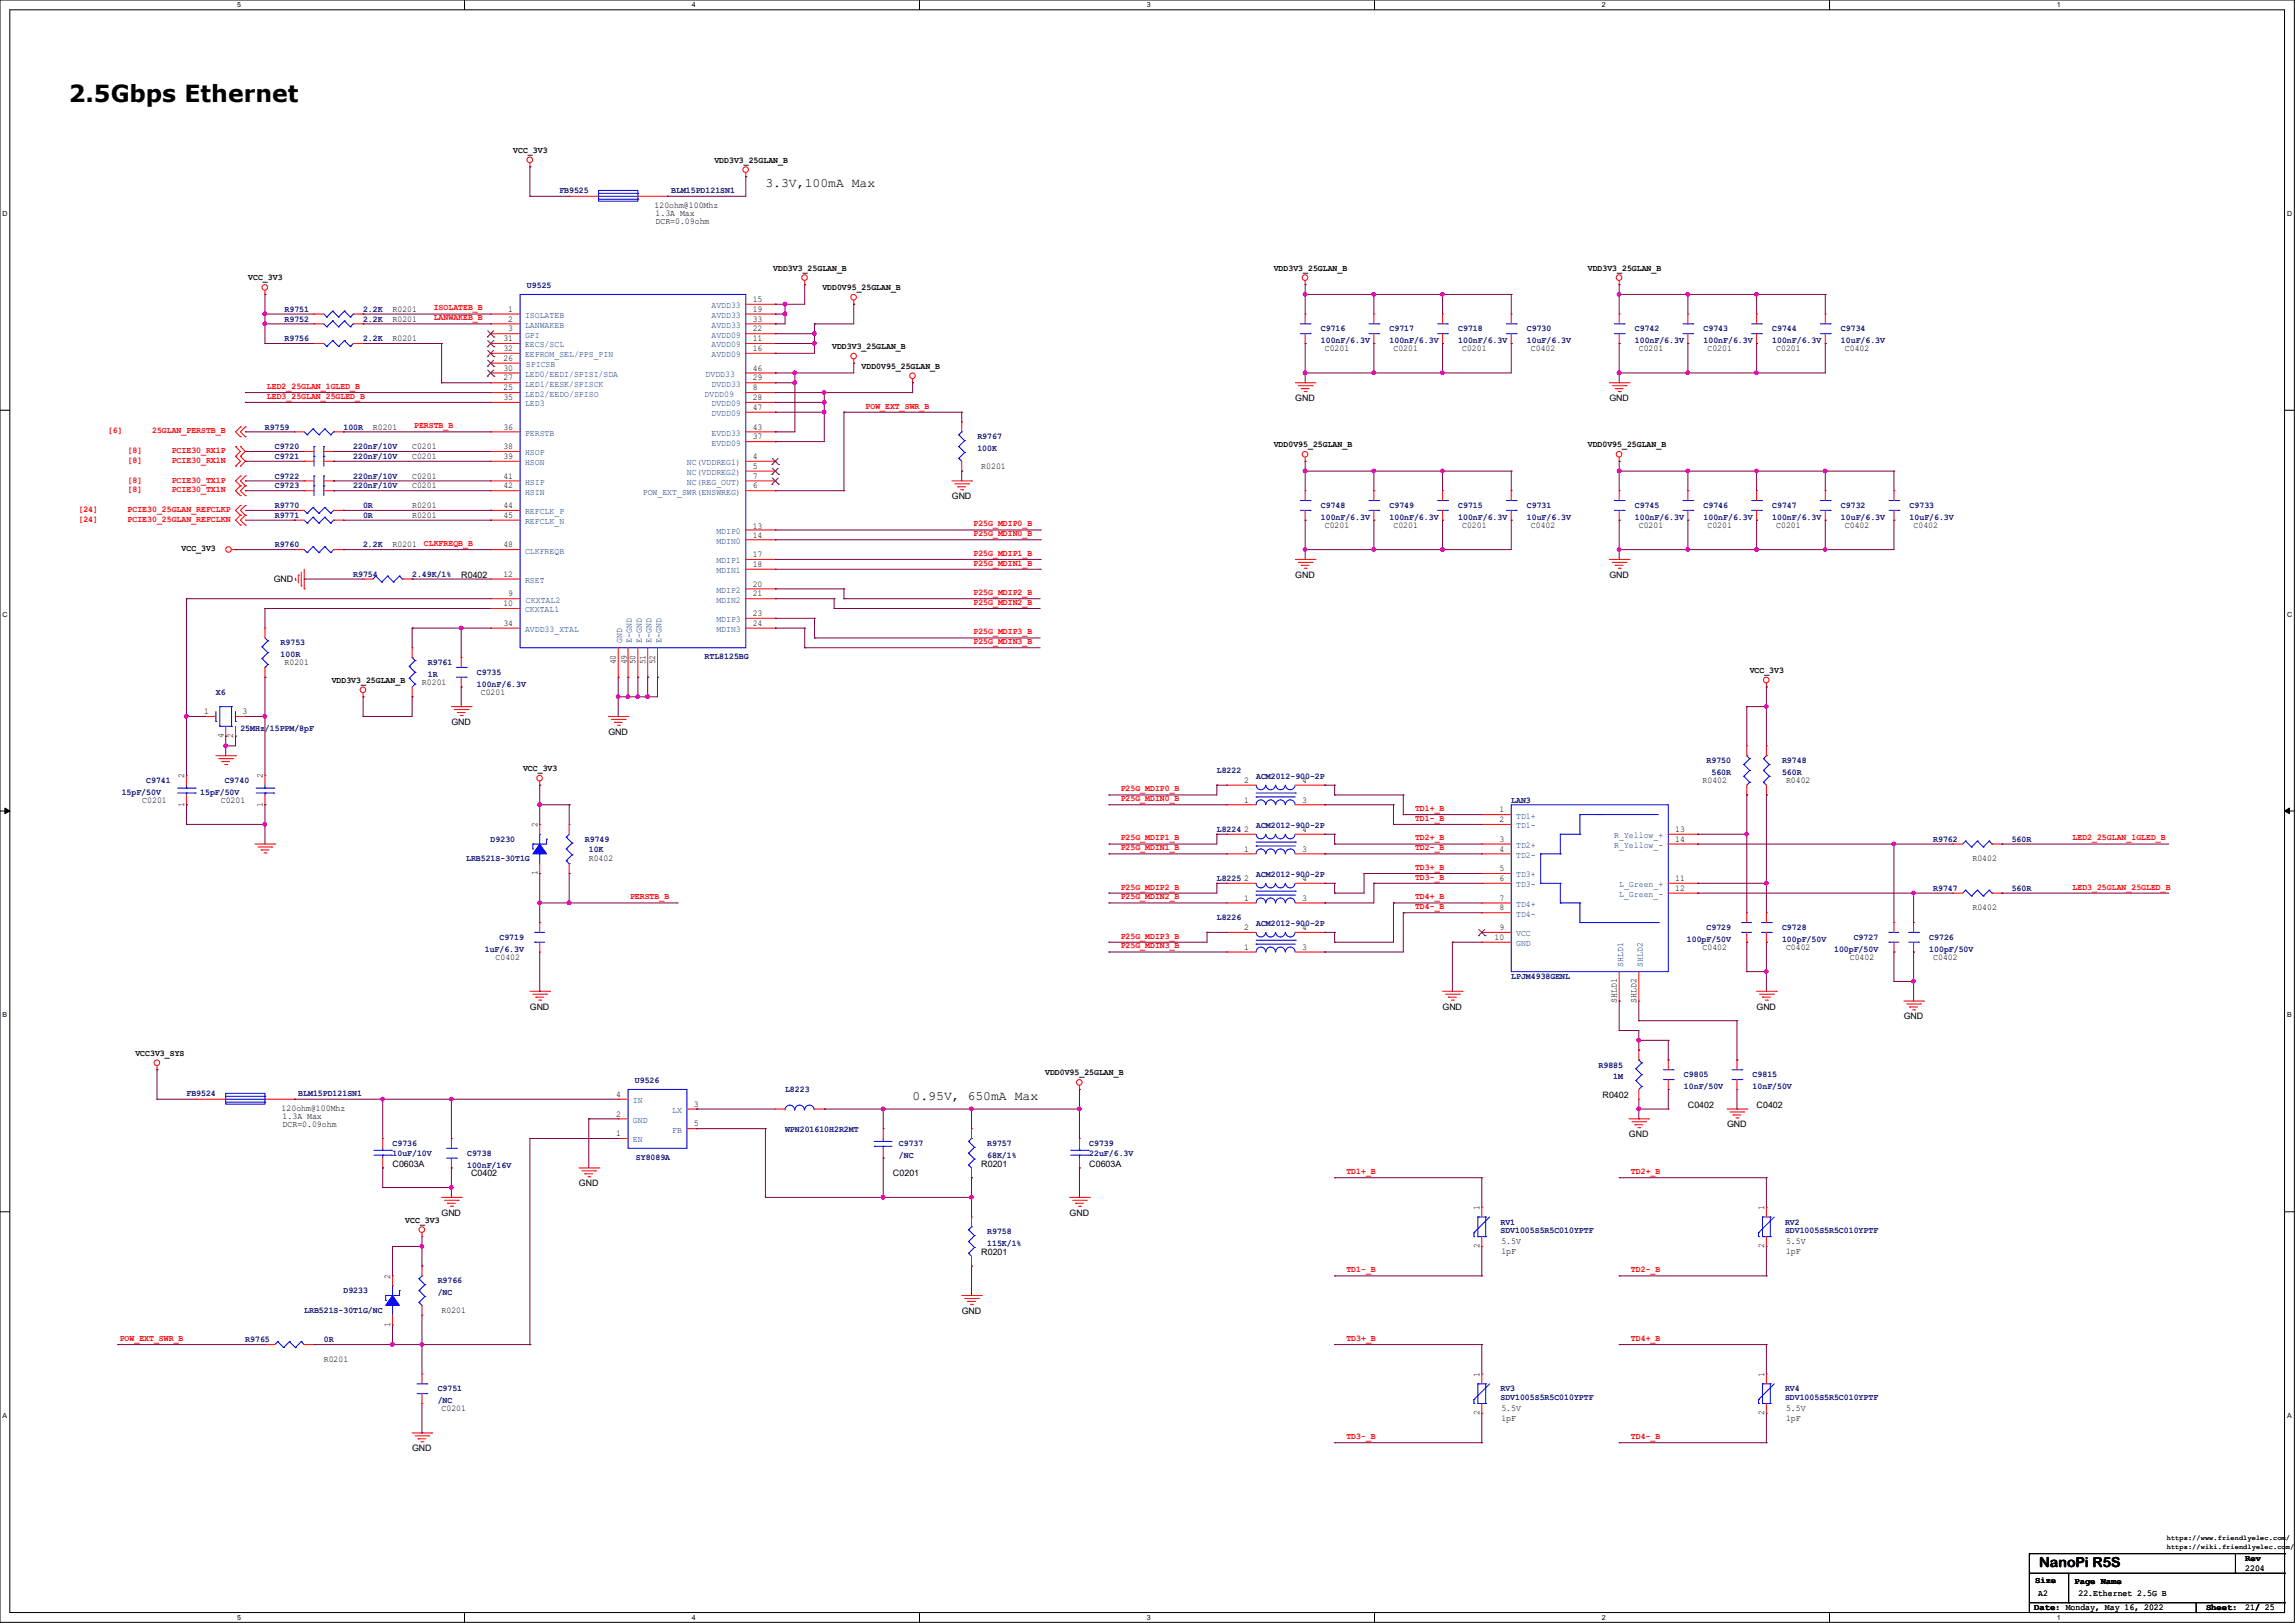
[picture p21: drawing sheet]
<svg xmlns="http://www.w3.org/2000/svg" width="297mm" height="210mm" viewBox="0 0 297 210" stroke-linecap="round" stroke-linejoin="round" font-family="sans-serif">
<defs><g id="words">
<text font-size="3" x="8.9" y="13.2">2.5Gbps Ethernet</text>
<text font-size="1.8" x="263.9" y="202.7">NanoPi R5S</text>
<g font-size="1.7">
<text x="99.1" y="24.2">3.3V,100mA Max</text>
<text x="118.1" y="142.3">0.95V, 650mA Max</text>
</g>
<g font-size="1.1">
<text x="66.4" y="19.8">VCC_3V3</text>
<text x="92.5" y="21">VDD3V3_25GLAN_B</text>
<text x="84.7" y="26.9">120ohm@100Mhz</text>
<text x="84.8" y="27.9">1.3A Max</text>
<text x="84.8" y="29">DCR=0.09ohm</text>
<text x="100.1" y="35">VDD3V3_25GLAN_B</text>
<text x="164.8" y="35">VDD3V3_25GLAN_B</text>
<text x="205.5" y="35">VDD3V3_25GLAN_B</text>
<text x="32.1" y="36.3">VCC_3V3</text>
<text x="50.8" y="40.3">R0201</text>
<text x="50.8" y="41.6">R0201</text>
<text x="65.8" y="40.3">1</text>
<text x="65.8" y="41.6">2</text>
<text x="97.4" y="39.1">15</text>
<text x="97.4" y="40.3">19</text>
<text x="97.4" y="41.6">33</text>
<text x="106.4" y="37.6">VDD0V95_25GLAN_B</text>
<text x="50.8" y="44.2">R0201</text>
<text x="65.2" y="46.7">26</text>
<text x="65.2" y="48">30</text>
<text x="65.2" y="44.2">31</text>
<text x="65.2" y="45.4">32</text>
<text x="65.8" y="42.9">3</text>
<text x="97.4" y="44.2">11</text>
<text x="97.4" y="45.4">16</text>
<text x="97.4" y="42.9">22</text>
<text x="97.4" y="48">46</text>
<text x="107.7" y="45.2">VDD3V3_25GLAN_B</text>
<text x="111.5" y="47.7">VDD0V95_25GLAN_B</text>
<text x="171.4" y="45.4">C0201</text>
<text x="180.3" y="45.4">C0201</text>
<text x="189.2" y="45.4">C0201</text>
<text x="198.1" y="45.4">C0402</text>
<text x="212.1" y="45.4">C0201</text>
<text x="221" y="45.4">C0201</text>
<text x="229.9" y="45.4">C0201</text>
<text x="238.8" y="45.4">C0402</text>
<text x="65.2" y="50.5">25</text>
<text x="65.2" y="49.2">27</text>
<text x="65.2" y="51.8">35</text>
<text x="97.4" y="50.5">8</text>
<text x="97.4" y="51.8">28</text>
<text x="97.4" y="49.2">29</text>
<text x="97.4" y="53">47</text>
<text x="167.6" y="51.9">GND</text>
<text x="208.3" y="51.9">GND</text>
<text x="48.3" y="55.6">R0201</text>
<text x="53.3" y="58.1">C0201</text>
<text x="53.3" y="59.4">C0201</text>
<text x="65.2" y="55.6">36</text>
<text x="65.2" y="58.1">38</text>
<text x="65.2" y="59.4">39</text>
<text x="97.4" y="59.4">4</text>
<text x="97.4" y="56.9">37</text>
<text x="97.4" y="55.6">43</text>
<text x="164.8" y="57.9">VDD0V95_25GLAN_B</text>
<text x="205.5" y="57.9">VDD0V95_25GLAN_B</text>
<text x="53.3" y="63.2">C0201</text>
<text x="53.3" y="65.7">R0201</text>
<text x="53.3" y="61.9">C0201</text>
<text x="65.2" y="61.9">41</text>
<text x="65.2" y="63.2">42</text>
<text x="65.2" y="65.7">44</text>
<text x="97.4" y="60.7">5</text>
<text x="97.4" y="63.2">6</text>
<text x="97.4" y="61.9">7</text>
<text x="123.2" y="64.6">GND</text>
<text x="127" y="60.7">R0201</text>
<text x="23.5" y="71.3">VCC_3V3</text>
<text x="50.8" y="70.8">R0201</text>
<text x="53.3" y="67">R0201</text>
<text x="65.2" y="67">45</text>
<text x="65.2" y="70.8">48</text>
<text x="97.4" y="68.4">13</text>
<text x="97.4" y="69.6">14</text>
<text x="171.4" y="68.3">C0201</text>
<text x="180.3" y="68.3">C0201</text>
<text x="189.2" y="68.3">C0201</text>
<text x="198.1" y="68.3">C0402</text>
<text x="212.1" y="68.3">C0201</text>
<text x="221" y="68.3">C0201</text>
<text x="229.9" y="68.3">C0201</text>
<text x="238.8" y="68.3">C0402</text>
<text x="247.6" y="68.3">C0402</text>
<text x="35.4" y="75.3">GND</text>
<text x="59.7" y="74.8">R0402</text>
<text x="65.2" y="74.6">12</text>
<text x="65.8" y="77.2">9</text>
<text x="97.4" y="72.1">17</text>
<text x="97.4" y="73.4">18</text>
<text x="97.4" y="75.9">20</text>
<text x="97.4" y="77.2">21</text>
<text x="167.6" y="74.8">GND</text>
<text x="208.3" y="74.8">GND</text>
<text x="65.2" y="78.4">10</text>
<text x="65.2" y="81">34</text>
<text x="97.4" y="79.7">23</text>
<text x="97.4" y="81">24</text>
<text x="36.8" y="86.1">R0201</text>
<text x="42.9" y="88.4">VDD3V3_25GLAN_B</text>
<text x="54.6" y="88.6">R0201</text>
<text x="62.2" y="89.9">C0201</text>
<text x="79.7" y="86" transform="rotate(-90 79.7 86)">40</text>
<text x="81.1" y="86" transform="rotate(-90 81.1 86)">49</text>
<text x="82.3" y="86" transform="rotate(-90 82.3 86)">50</text>
<text x="83.5" y="86" transform="rotate(-90 83.5 86)">51</text>
<text x="84.8" y="86" transform="rotate(-90 84.8 86)">52</text>
<text x="226.4" y="87.1">VCC_3V3</text>
<text x="26.4" y="92.4">1</text>
<text x="28.9" y="95.5" transform="rotate(-90 28.9 95.5)">4</text>
<text x="30.2" y="95.5" transform="rotate(-90 30.2 95.5)">2</text>
<text x="31.4" y="92.4">3</text>
<text x="58.4" y="93.8">GND</text>
<text x="78.7" y="95.1">GND</text>
<text x="23.8" y="100.7" transform="rotate(-90 23.8 100.7)">2</text>
<text x="34" y="100.7" transform="rotate(-90 34 100.7)">2</text>
<text x="67.7" y="99.8">VCC_3V3</text>
<text x="161" y="101.3">2</text>
<text x="168.5" y="101.3">4</text>
<text x="220.3" y="101.3">R0402</text>
<text x="231.1" y="101.3">R0402</text>
<text x="18.4" y="103.8">C0201</text>
<text x="23.8" y="104.4" transform="rotate(-90 23.8 104.4)">1</text>
<text x="28.6" y="103.8">C0201</text>
<text x="34" y="104.4" transform="rotate(-90 34 104.4)">1</text>
<text x="69.6" y="107.1" transform="rotate(-90 69.6 107.1)">2</text>
<text x="161" y="107.7">2</text>
<text x="161" y="103.8">1</text>
<text x="168.5" y="107.7">4</text>
<text x="168.5" y="103.8">3</text>
<text x="194.1" y="105.1">1</text>
<text x="194.1" y="106.4">2</text>
<text x="216.8" y="107.7">13</text>
<text x="69.6" y="113.3" transform="rotate(-90 69.6 113.3)">1</text>
<text x="76.2" y="111.5">R0402</text>
<text x="161" y="110.2">1</text>
<text x="168.5" y="110.2">3</text>
<text x="194.1" y="112.7">5</text>
<text x="194.1" y="108.9">3</text>
<text x="194.1" y="110.2">4</text>
<text x="216.8" y="108.9">14</text>
<text x="255.3" y="111.5">R0402</text>
<text x="161" y="116.5">1</text>
<text x="161" y="114">2</text>
<text x="168.5" y="116.5">3</text>
<text x="168.5" y="114">4</text>
<text x="194.1" y="114">6</text>
<text x="194.1" y="116.5">7</text>
<text x="194.1" y="117.8">8</text>
<text x="216.8" y="114">11</text>
<text x="216.8" y="115.3">12</text>
<text x="255.3" y="117.8">R0402</text>
<text x="64.1" y="124.2">C0402</text>
<text x="161" y="122.9">1</text>
<text x="161" y="120.4">2</text>
<text x="168.5" y="122.9">3</text>
<text x="168.5" y="120.4">4</text>
<text x="193.4" y="121.6">10</text>
<text x="194.1" y="120.4">9</text>
<text x="220.3" y="122.9">C0402</text>
<text x="231.1" y="122.9">C0402</text>
<text x="239.4" y="124.2">C0402</text>
<text x="250.2" y="124.2">C0402</text>
<text x="68.6" y="130.6">GND</text>
<text x="186.7" y="130.6">GND</text>
<text x="209.3" y="129.8" transform="rotate(-90 209.3 129.8)">SHLD1</text>
<text x="211.8" y="129.8" transform="rotate(-90 211.8 129.8)">SHLD2</text>
<text x="227.3" y="130.6">GND</text>
<text x="246.4" y="131.9">GND</text>
<text x="17.5" y="136.6">VCC3V3_SYS</text>
<text x="36.4" y="143.7">120ohm@100Mhz</text>
<text x="79.8" y="141.9">4</text>
<text x="89.8" y="143.2">3</text>
<text x="135.3" y="139.2">VDD0V95_25GLAN_B</text>
<text x="207.4" y="142.1">R0402</text>
<text x="218.4" y="143.3">C0402</text>
<text x="227.3" y="143.3">C0402</text>
<text x="36.6" y="144.7">1.3A Max</text>
<text x="36.6" y="145.9">DCR=0.09ohm</text>
<text x="79.8" y="147">1</text>
<text x="79.8" y="144.5">2</text>
<text x="89.8" y="145.8">5</text>
<text x="210.8" y="147.2">GND</text>
<text x="223.5" y="145.9">GND</text>
<text x="50.8" y="151">C0603A</text>
<text x="61" y="152.2">C0402</text>
<text x="74.9" y="153.5">GND</text>
<text x="115.6" y="152.2">C0201</text>
<text x="127" y="151">R0201</text>
<text x="141" y="151">C0603A</text>
<text x="52.5" y="158.2">VCC_3V3</text>
<text x="57.1" y="157.3">GND</text>
<text x="138.4" y="157.3">GND</text>
<text x="191.5" y="161.5" transform="rotate(-90 191.5 161.5)">2</text>
<text x="191.5" y="156.6" transform="rotate(-90 191.5 156.6)">1</text>
<text x="194.3" y="161">5.5V</text>
<text x="228.3" y="161.5" transform="rotate(-90 228.3 161.5)">2</text>
<text x="228.3" y="156.6" transform="rotate(-90 228.3 156.6)">1</text>
<text x="231.1" y="161">5.5V</text>
<text x="50.5" y="165.5" transform="rotate(-90 50.5 165.5)">2</text>
<text x="127" y="162.4">R0201</text>
<text x="194.3" y="162.3">1pF</text>
<text x="231.1" y="162.3">1pF</text>
<text x="50.5" y="171.7" transform="rotate(-90 50.5 171.7)">1</text>
<text x="57.1" y="169.9">R0201</text>
<text x="124.5" y="170">GND</text>
<text x="41.9" y="176.2">R0201</text>
<text x="191.5" y="178.2" transform="rotate(-90 191.5 178.2)">1</text>
<text x="228.3" y="178.2" transform="rotate(-90 228.3 178.2)">1</text>
<text x="57.1" y="182.6">C0201</text>
<text x="191.5" y="183.1" transform="rotate(-90 191.5 183.1)">2</text>
<text x="194.3" y="182.6">5.5V</text>
<text x="194.3" y="183.9">1pF</text>
<text x="228.3" y="183.1" transform="rotate(-90 228.3 183.1)">2</text>
<text x="231.1" y="182.6">5.5V</text>
<text x="231.1" y="183.9">1pF</text>
<text x="53.3" y="187.8">GND</text>
<text x="290.6" y="203.3">2204</text>
<text x="290.6" y="202">Rev</text>
<text x="263.3" y="208.4">Date: Monday, May 16, 2022</text>
<text x="263.4" y="204.8">Size</text>
<text x="263.8" y="206.5">A2</text>
<text x="268.5" y="204.9">Page Name</text>
<text x="269" y="206.5">22.Ethernet 2.5G B</text>
<text x="285.5" y="208.4">Sheet:</text>
<text x="290.6" y="208.4">21/ 25</text>
</g>
<g font-size="1.1" fill="#000080">
<text x="72.4" y="25">FB9525</text>
<text x="86.9" y="25">BLM15PD121SN1</text>
<text x="36.8" y="40.3">R9751</text>
<text x="36.8" y="41.6">R9752</text>
<text x="47" y="40.3">2.2K</text>
<text x="47" y="41.6">2.2K</text>
<text x="68.2" y="37.3">U9525</text>
<text x="36.8" y="44.2">R9756</text>
<text x="47" y="44.2">2.2K</text>
<text x="170.9" y="42.9">C9716</text>
<text x="170.9" y="44.4">100nF/6.3V</text>
<text x="179.8" y="42.9">C9717</text>
<text x="179.8" y="44.4">100nF/6.3V</text>
<text x="188.7" y="42.9">C9718</text>
<text x="188.7" y="44.4">100nF/6.3V</text>
<text x="197.6" y="42.9">C9730</text>
<text x="197.6" y="44.4">10uF/6.3V</text>
<text x="211.6" y="42.9">C9742</text>
<text x="211.6" y="44.4">100nF/6.3V</text>
<text x="220.5" y="42.9">C9743</text>
<text x="220.5" y="44.4">100nF/6.3V</text>
<text x="229.4" y="42.9">C9744</text>
<text x="229.4" y="44.4">100nF/6.3V</text>
<text x="238.3" y="42.9">C9734</text>
<text x="238.3" y="44.4">10uF/6.3V</text>
<text x="34.3" y="55.6">R9759</text>
<text x="35.6" y="58.1">C9720</text>
<text x="35.6" y="59.4">C9721</text>
<text x="44.4" y="55.6">100R</text>
<text x="45.7" y="58.1">220nF/10V</text>
<text x="45.7" y="59.4">220nF/10V</text>
<text x="126.5" y="56.9">R9767</text>
<text x="126.5" y="58.4">100K</text>
<text x="35.6" y="63.2">C9723</text>
<text x="35.6" y="65.7">R9770</text>
<text x="35.6" y="61.9">C9722</text>
<text x="45.7" y="63.2">220nF/10V</text>
<text x="45.7" y="61.9">220nF/10V</text>
<text x="47" y="65.7">0R</text>
<text x="170.9" y="65.7">C9748</text>
<text x="179.8" y="65.7">C9749</text>
<text x="188.7" y="65.7">C9715</text>
<text x="197.6" y="65.7">C9731</text>
<text x="211.6" y="65.7">C9745</text>
<text x="220.5" y="65.7">C9746</text>
<text x="229.4" y="65.7">C9747</text>
<text x="238.3" y="65.7">C9732</text>
<text x="247.1" y="65.7">C9733</text>
<text x="35.6" y="67">R9771</text>
<text x="35.6" y="70.8">R9760</text>
<text x="47" y="67">0R</text>
<text x="47" y="70.8">2.2K</text>
<text x="170.9" y="67.3">100nF/6.3V</text>
<text x="179.8" y="67.3">100nF/6.3V</text>
<text x="188.7" y="67.3">100nF/6.3V</text>
<text x="197.6" y="67.3">10uF/6.3V</text>
<text x="211.6" y="67.3">100nF/6.3V</text>
<text x="220.5" y="67.3">100nF/6.3V</text>
<text x="229.4" y="67.3">100nF/6.3V</text>
<text x="238.3" y="67.3">10uF/6.3V</text>
<text x="247.1" y="67.3">10uF/6.3V</text>
<text x="45.7" y="74.6">R9754</text>
<text x="53.3" y="74.6">2.49K/1%</text>
<text x="36.3" y="83.5">R9753</text>
<text x="27.9" y="89.9">X6</text>
<text x="36.3" y="85.1">100R</text>
<text x="55.4" y="86.1">R9761</text>
<text x="55.4" y="87.6">1R</text>
<text x="61.7" y="87.3">C9735</text>
<text x="61.7" y="88.9">100nF/6.3V</text>
<text x="91.2" y="85.3">RTL8125BG</text>
<text x="31.1" y="94.6">25MHz/15PPM/8pF</text>
<text x="18.9" y="101.3">C9741</text>
<text x="29.1" y="101.3">C9740</text>
<text x="157.5" y="100">L8222</text>
<text x="162.6" y="100.8">ACM2012-900-2P</text>
<text x="220.9" y="98.8">R9750</text>
<text x="221.5" y="100.3">560R</text>
<text x="230.6" y="98.8">R9748</text>
<text x="230.6" y="100.3">560R</text>
<text x="15.7" y="102.8">15pF/50V</text>
<text x="25.9" y="102.8">15pF/50V</text>
<text x="157.5" y="107.7">L8224</text>
<text x="162.6" y="107.1">ACM2012-900-2P</text>
<text x="195.6" y="103.8">LAN3</text>
<text x="60.3" y="111.5">LRB521S-30T1G</text>
<text x="63.5" y="108.9">D9230</text>
<text x="75.7" y="108.9">R9749</text>
<text x="76.2" y="110.2">10K</text>
<text x="162.6" y="113.5">ACM2012-900-2P</text>
<text x="250.2" y="108.9">R9762</text>
<text x="260.3" y="108.9">560R</text>
<text x="157.5" y="114">L8225</text>
<text x="157.5" y="119.1">L8226</text>
<text x="162.6" y="119.8">ACM2012-900-2P</text>
<text x="250.2" y="115.3">R9747</text>
<text x="260.3" y="115.3">560R</text>
<text x="62.7" y="123.2">1uF/6.3V</text>
<text x="64.6" y="121.6">C9719</text>
<text x="218.3" y="121.9">100pF/50V</text>
<text x="220.9" y="120.4">C9729</text>
<text x="230.6" y="120.4">C9728</text>
<text x="230.6" y="121.9">100pF/50V</text>
<text x="237.4" y="123.2">100pF/50V</text>
<text x="239.9" y="121.6">C9727</text>
<text x="249.7" y="121.6">C9726</text>
<text x="249.7" y="123.2">100pF/50V</text>
<text x="195.6" y="126.7">LPJM4938GENL</text>
<text x="24.1" y="141.8">FB9524</text>
<text x="38.6" y="141.8">BLM15PD121SN1</text>
<text x="82.2" y="140.2">U9526</text>
<text x="101.6" y="141.3">L8223</text>
<text x="206.9" y="138.1">R9885</text>
<text x="208.8" y="139.7">1M</text>
<text x="217.9" y="139.4">C9805</text>
<text x="217.9" y="140.9">10nF/50V</text>
<text x="226.8" y="139.4">C9815</text>
<text x="226.8" y="140.9">10nF/50V</text>
<text x="50.8" y="148.3">C9736</text>
<text x="50.8" y="149.6">10uF/10V</text>
<text x="60.5" y="149.6">C9738</text>
<text x="101.6" y="146.5">WPN201610H2R2MT</text>
<text x="116.3" y="148.3">C9737</text>
<text x="116.3" y="149.8">/NC</text>
<text x="127.8" y="148.3">R9757</text>
<text x="127.8" y="149.8">68K/1%</text>
<text x="141" y="148.3">C9739</text>
<text x="141" y="149.6">22uF/6.3V</text>
<text x="60.5" y="151.1">100nF/16V</text>
<text x="82.3" y="150.1">SY8089A</text>
<text x="127.8" y="159.7">R9758</text>
<text x="127.8" y="161.3">115K/1%</text>
<text x="194.2" y="158.5">RV1</text>
<text x="194.2" y="159.6">SDV1005S5R5C010YPTF</text>
<text x="231" y="158.5">RV2</text>
<text x="231" y="159.6">SDV1005S5R5C010YPTF</text>
<text x="44.4" y="167.3">D9233</text>
<text x="56.6" y="166.1">R9766</text>
<text x="56.6" y="167.6">/NC</text>
<text x="31.7" y="173.7">R9765</text>
<text x="39.4" y="169.9">LRB521S-30T1G/NC</text>
<text x="41.9" y="173.7">0R</text>
<text x="56.6" y="180">C9751</text>
<text x="56.6" y="181.6">/NC</text>
<text x="194.2" y="180">RV3</text>
<text x="194.2" y="181.2">SDV1005S5R5C010YPTF</text>
<text x="231" y="180">RV4</text>
<text x="231" y="181.2">SDV1005S5R5C010YPTF</text>
</g>
<g font-size="1.1" fill="#f00">
<text x="56.1" y="41.4">LANWAKEB_B</text>
<text x="56.1" y="40.2">ISOLATEB_B</text>
<text x="34.5" y="50.3">LED2_25GLAN_1GLED_B</text>
<text x="34.5" y="51.6">LED3_25GLAN_25GLED_B</text>
<text x="112" y="52.9">POW_EXT_SWR_B</text>
<text x="14" y="56.1">[6]</text>
<text x="16.5" y="58.6">[8]</text>
<text x="16.5" y="59.9">[8]</text>
<text x="19.7" y="56.1">25GLAN_PERSTB_B</text>
<text x="22.2" y="58.6">PCIE30_RX1P</text>
<text x="22.2" y="59.9">PCIE30_RX1N</text>
<text x="53.6" y="55.4">PERSTB_B</text>
<text x="16.5" y="62.4">[8]</text>
<text x="16.5" y="63.7">[8]</text>
<text x="22.2" y="62.4">PCIE30_TX1P</text>
<text x="22.2" y="63.7">PCIE30_TX1N</text>
<text x="10.2" y="66.3">[24]</text>
<text x="10.2" y="67.5">[24]</text>
<text x="16.5" y="66.3">PCIE30_25GLAN_REFCLKP</text>
<text x="16.5" y="67.5">PCIE30_25GLAN_REFCLKN</text>
<text x="54.9" y="70.7">CLKFREQB_B</text>
<text x="126" y="68.1">P25G_MDIP0_B</text>
<text x="126" y="69.4">P25G_MDIN0_B</text>
<text x="126" y="71.9">P25G_MDIP1_B</text>
<text x="126" y="73.2">P25G_MDIN1_B</text>
<text x="126" y="77">P25G_MDIP2_B</text>
<text x="126" y="78.3">P25G_MDIN2_B</text>
<text x="126" y="83.4">P25G_MDIN3_B</text>
<text x="126" y="82.1">P25G_MDIP3_B</text>
<text x="145" y="103.7">P25G_MDIN0_B</text>
<text x="145" y="102.4">P25G_MDIP0_B</text>
<text x="183.1" y="104.9">TD1+_B</text>
<text x="183.1" y="106.2">TD1-_B</text>
<text x="145" y="110">P25G_MDIN1_B</text>
<text x="145" y="108.8">P25G_MDIP1_B</text>
<text x="183.1" y="108.8">TD2+_B</text>
<text x="183.1" y="110">TD2-_B</text>
<text x="183.1" y="112.6">TD3+_B</text>
<text x="183.1" y="113.8">TD3-_B</text>
<text x="268.2" y="108.8">LED2_25GLAN_1GLED_B</text>
<text x="81.5" y="116.4">PERSTB_B</text>
<text x="145" y="116.4">P25G_MDIN2_B</text>
<text x="145" y="115.1">P25G_MDIP2_B</text>
<text x="183.1" y="116.4">TD4+_B</text>
<text x="183.1" y="117.6">TD4-_B</text>
<text x="268.2" y="115.1">LED3_25GLAN_25GLED_B</text>
<text x="145" y="122.7">P25G_MDIN3_B</text>
<text x="145" y="121.5">P25G_MDIP3_B</text>
<text x="174.2" y="151.9">TD1+_B</text>
<text x="211.1" y="151.9">TD2+_B</text>
<text x="174.2" y="164.6">TD1-_B</text>
<text x="211.1" y="164.6">TD2-_B</text>
<text x="15.5" y="173.5">POW_EXT_SWR_B</text>
<text x="174.2" y="173.5">TD3+_B</text>
<text x="211.1" y="173.5">TD4+_B</text>
<text x="174.2" y="186.2">TD3-_B</text>
<text x="211.1" y="186.2">TD4-_B</text>
</g>
<g font-size="1.1" fill="#004080">
<text x="67.9" y="41.1">ISOLATEB</text>
<text x="92.1" y="39.9">AVDD33</text>
<text x="92.1" y="41.1">AVDD33</text>
<text x="67.9" y="42.4">LANWAKEB</text>
<text x="67.9" y="43.7">GPI</text>
<text x="67.9" y="45">EECS/SCL</text>
<text x="67.9" y="46.2">EEPROM_SEL/PPS_PIN</text>
<text x="68.1" y="47.5">SPICSB</text>
<text x="92.1" y="45">AVDD09</text>
<text x="92.1" y="46.2">AVDD09</text>
<text x="92.1" y="43.7">AVDD09</text>
<text x="92.1" y="42.4">AVDD33</text>
<text x="67.9" y="51.3">LED2/EEDO/SPISO</text>
<text x="67.9" y="50">LED1/EESK/SPISCK</text>
<text x="67.9" y="48.8">LED0/EEDI/SPISI/SDA</text>
<text x="67.9" y="52.6">LED3</text>
<text x="91.2" y="51.4">DVDD09</text>
<text x="91.3" y="48.7">DVDD33</text>
<text x="92.1" y="52.6">DVDD09</text>
<text x="92.1" y="50">DVDD33</text>
<text x="92.1" y="53.8">DVDD09</text>
<text x="67.9" y="56.4">PERSTB</text>
<text x="67.9" y="58.9">HSOP</text>
<text x="92.1" y="57.7">EVDD09</text>
<text x="92.1" y="56.4">EVDD33</text>
<text x="67.9" y="60.2">HSON</text>
<text x="67.9" y="62.7">HSIP</text>
<text x="67.9" y="64">HSIN</text>
<text x="83.2" y="64">POW_EXT_SWR(ENSWREG)</text>
<text x="88.9" y="60.2">NC(VDDREG1)</text>
<text x="88.9" y="61.5">NC(VDDREG2)</text>
<text x="88.9" y="62.7">NC(REG_OUT)</text>
<text x="67.9" y="66.5">REFCLK_P</text>
<text x="67.9" y="67.8">REFCLK_N</text>
<text x="67.9" y="71.6">CLKFREQB</text>
<text x="92.7" y="69.1">MDIP0</text>
<text x="92.7" y="70.4">MDIN0</text>
<text x="67.9" y="75.4">RSET</text>
<text x="92.7" y="72.9">MDIP1</text>
<text x="92.7" y="74.2">MDIN1</text>
<text x="92.7" y="76.7">MDIP2</text>
<text x="92.7" y="78">MDIN2</text>
<text x="67.9" y="79.3">CKXTAL1</text>
<text x="67.9" y="81.8">AVDD33_XTAL</text>
<text x="68.1" y="78.1">CKXTAL2</text>
<text x="80.5" y="83.2" transform="rotate(-90 80.5 83.2)">GND</text>
<text x="81.8" y="83.2" transform="rotate(-90 81.8 83.2)">E-GND</text>
<text x="83.1" y="83.2" transform="rotate(-90 83.1 83.2)">E-GND</text>
<text x="84.3" y="83.2" transform="rotate(-90 84.3 83.2)">E-GND</text>
<text x="85.6" y="83.2" transform="rotate(-90 85.6 83.2)">E-GND</text>
<text x="92.7" y="80.5">MDIP3</text>
<text x="92.7" y="81.8">MDIN3</text>
<text x="196.2" y="105.9">TD1+</text>
<text x="196.2" y="107.2">TD1-</text>
<text x="196.2" y="113.5">TD3+</text>
<text x="196.2" y="109.7">TD2+</text>
<text x="196.2" y="111">TD2-</text>
<text x="208.9" y="108.5">R_Yellow_+</text>
<text x="208.9" y="109.7">R_Yellow_-</text>
<text x="196.2" y="114.8">TD3-</text>
<text x="196.2" y="117.4">TD4+</text>
<text x="196.2" y="118.6">TD4-</text>
<text x="209.5" y="114.8">L_Green_+</text>
<text x="209.5" y="116.1">L_Green_-</text>
<text x="196.2" y="121.2">VCC</text>
<text x="196.2" y="122.4">GND</text>
<text x="210.1" y="125.1" transform="rotate(-90 210.1 125.1)">SHLD1</text>
<text x="212.6" y="125.1" transform="rotate(-90 212.6 125.1)">SHLD2</text>
<text x="81.9" y="142.8">IN</text>
<text x="81.9" y="147.8">EN</text>
<text x="81.9" y="145.3">GND</text>
<text x="87" y="144">LX</text>
<text x="87" y="146.6">FB</text>
</g>
<g font-size=".9">
<text x="30.7" y=".9">5</text>
<text x="89.5" y=".9">4</text>
<text x="148.4" y=".9">3</text>
<text x="207.3" y=".9">2</text>
<text x="266.2" y=".9">1</text>
<text x=".3" y="28">D</text>
<text x="296" y="28">D</text>
<text x=".3" y="79.8">C</text>
<text x="296" y="79.8">C</text>
<text x=".3" y="131.7">B</text>
<text x="296" y="131.7">B</text>
<text x=".3" y="183.5">A</text>
<text x="296" y="183.5">A</text>
<text x="280.4" y="200.5">https://wiki.friendlyelec.com/</text>
<text x="280.4" y="199.2">https://www.friendlyelec.com/</text>
<text x="30.7" y="209.6">5</text>
<text x="89.5" y="209.6">4</text>
<text x="148.4" y="209.6">3</text>
<text x="207.3" y="209.6">2</text>
<text x="266.2" y="209.6">1</text>
</g>
</g></defs>
<path d="M0 0h296.9v209.9h-296.9zM1.3 1.3h294.4v207.4h-294.4z" fill="none" stroke="#000" stroke-width=".13"/>
<g fill="#fff">
<path d="M30.7 .1h.5v1h-.5z"/>
<path d="M30.7 208.8h.5v1h-.5z"/>
</g>
<path d="M60.1 0v1.3M60.1 208.7v1.2" fill="none" stroke="#000" stroke-width=".13"/>
<g fill="#fff">
<path d="M89.5 .1h.5v1h-.5z"/>
<path d="M89.5 208.8h.5v1h-.5z"/>
</g>
<path d="M119 0v1.3M119 208.7v1.2" fill="none" stroke="#000" stroke-width=".13"/>
<g fill="#fff">
<path d="M148.4 .1h.5v1h-.5z"/>
<path d="M148.4 208.8h.5v1h-.5z"/>
</g>
<path d="M177.9 0v1.3M177.9 208.7v1.2" fill="none" stroke="#000" stroke-width=".13"/>
<g fill="#fff">
<path d="M207.3 .1h.5v1h-.5z"/>
<path d="M207.3 208.8h.5v1h-.5z"/>
</g>
<path d="M236.8 0v1.3M236.8 208.7v1.2" fill="none" stroke="#000" stroke-width=".13"/>
<g fill="#fff">
<path d="M266.2 .1h.5v1h-.5z"/>
<path d="M266.2 208.8h.5v1h-.5z"/>
<path d="M.3 27.2h.7v1h-.7z"/>
<path d="M296 27.2h.6v1h-.6z"/>
<path d="M.3 79h.7v1h-.7z"/>
<path d="M296 79h.6v1h-.6z"/>
</g>
<path d="M0 53.1h1.3M295.7 53.1h1.2" fill="none" stroke="#000" stroke-width=".13"/>
<g fill="#fff">
<path d="M.3 130.9h.6v1h-.6z"/>
<path d="M296 130.9h.6v1h-.6z"/>
</g>
<path d="M0 104.9h1.3M295.7 104.9h1.2" fill="none" stroke="#000" stroke-width=".13"/>
<path d="M.6 104.6l.7 .3-.7 .4zM295.7 104.9l.6-.3v.7z" fill="#000" stroke="#000" stroke-width=".13"/>
<g fill="#fff">
<path d="M.3 182.7h.6v1h-.6z"/>
<path d="M296 182.7h.5v1h-.5z"/>
</g>
<g fill="none" stroke="#000" stroke-width=".13">
<path d="M0 156.8h1.3M295.7 156.8h1.2M262.6 208.7h.1M262.6 201h.1M262.6 203.6h33.1M262.6 201v7.7M262.6 207.4h33.1M262.6 201h33.1M267.7 207.4h.1M267.7 203.6v3.8M270.3 207.4h.1M284.2 208.7h.1"/>
<path d="M284.2 207.4v1.3M289.3 203.6h.1M289.3 201v2.6M295.7 203.6h.1M295.7 201h.1M295.7 207.4h.1M295.7 201v7.7h-33.1"/>
</g>
<g fill="none" stroke="#f00" stroke-width=".13">
<path d="M34.3 38.1h.1M34.3 37.6v.5M68.6 21.6h.1M68.6 21.1v.5M73.7 25.4h.1M73.7 25.4h3.8M82.5 25.4h3.9M86.4 25.4h.1M96.5 22.9h.1M96.5 22.4v.5M96.5 39.4h3.8M100.3 39.4h.1"/>
<path d="M104.1 36.8h.1M104.1 36.3v.5M110.5 39.4h.1M110.5 38.9v.5M168.9 36.8h.1M168.9 36.3v.5M209.5 36.8h.1M209.5 36.3v.5M30.5 59.1h.1M30.5 57.8h.1M30.5 57.8l.6 .6-.6 .7M30.5 59.1l.6 .6-.6 .6"/>
<path d="M31.1 57.8h.1M31.1 59.1h.1M31.1 56.5h.1M31.1 55.2h.1M31.1 57.8l.6 .6-.6 .7M31.1 59.1l.6 .6-.6 .6M31.1 55.2l-.6 .7 .6 .6M31.7 56.5h.1M31.7 55.2h.1M31.7 55.2l-.6 .7 .6 .6M38.1 55.9h.1M38.1 55.9h1.3"/>
<path d="M39.4 58.4h.1M39.4 59.7h.1M39.4 59.7h1.2M39.4 58.4h1.2M40.6 40.6h.1M40.6 41.9h.1M40.6 44.4h.1M40.6 40.6h1.3M40.6 41.9h1.3M40.6 44.4h1.3M41.9 59.7h1.3M41.9 58.4h1.3"/>
<path d="M43.2 58.4h.1M43.2 59.7h.1M43.2 55.9h1.2M44.4 55.9h.1M45.7 40.6h1.3M45.7 41.9h1.3M45.7 44.4h1.3M47 40.6h.1M47 41.9h.1M47 44.4h.1M63.5 40.6h.1M63.5 41.9h.1"/>
<path d="M63.5 43.2h.1M63.5 50.8h.1M63.5 47h.1M63.5 49.5h.1M63.5 48.3h.1M63.5 44.4h.1M63.5 45.7h.1M63.5 52.1h.1M63.5 55.9h.1M63.5 58.4h.1M63.5 59.7h.1M63.5 49.5h3.8"/>
<path d="M63.5 40.6h3.8M63.5 41.9h3.8M63.5 43.2h3.8M63.5 59.7h3.8M63.5 50.8h3.8M63.5 44.4h3.8M63.5 45.7h3.8M63.5 47h3.8M63.5 52.1h3.8M63.5 48.3h3.8M63.5 55.9h3.8M63.5 58.4h3.8"/>
<path d="M96.5 49.5h3.8M96.5 40.6h3.8M96.5 41.9h3.8M96.5 43.2h3.8M96.5 59.7h3.8M96.5 50.8h3.8M96.5 44.4h3.8M96.5 45.7h3.8M96.5 52.1h3.8M96.5 48.3h3.8M96.5 55.9h3.8M96.5 57.1h3.8"/>
<path d="M96.5 53.3h3.8M100.3 59.7h.1M100.3 50.8h.1M100.3 44.4h.1M100.3 45.7h.1M100.3 40.6h.1M100.3 43.2h.1M100.3 52.1h.1M100.3 49.5h.1M100.3 41.9h.1M100.3 57.1h.1M100.3 55.9h.1"/>
<path d="M100.3 48.3h.1M100.3 53.3h.1M110.5 47h.1M110.5 46.5v.5M118.1 49.5h.1M118.1 49v.5M124.5 54.6h.1M124.5 54.6v1.3M124.5 59.7v1.3M167.6 49.5h2.6M168 49.9h1.8M168.4 50.3h.1"/>
<path d="M168.4 50.3h1M168.8 50.7h.2M168.9 59.7h.1M168.9 44.4h.1M168.9 40.6h.1M168.9 40.6v1.3M168.9 43.2v1.2M168.9 59.2v.5M169 50.7h.1M169.8 49.9h.1M170.2 49.5h.1M177.8 44.4h.1"/>
<path d="M177.8 40.6h.1M177.8 40.6v1.3M177.8 43.2v1.2M186.7 44.4h.1M186.7 40.6h.1M186.7 40.6v1.3M186.7 43.2v1.2M195.6 44.4h.1M195.6 40.6h.1M195.6 40.6v1.3M195.6 43.2v1.2M208.3 49.5h2.5"/>
<path d="M208.7 49.9h1.7M209 50.3h.1M209 50.3h1.1M209.4 50.7h.3M209.5 59.7h.1M209.5 44.4h.1M209.5 40.6h.1M209.5 40.6v1.3M209.5 43.2v1.2M209.5 59.2v.5M209.7 50.7h.1M210.4 49.9h.1"/>
<path d="M210.8 49.5h.1M218.4 44.4h.1M218.4 40.6h.1M218.4 40.6v1.3M218.4 43.2v1.2M227.3 44.4h.1M227.3 40.6h.1M227.3 40.6v1.3M227.3 43.2v1.2M236.2 44.4h.1M236.2 40.6h.1M236.2 40.6v1.3"/>
<path d="M236.2 43.2v1.2M30 71.1h.5M30.5 71.1h.1M30.5 60.3h.1M31.1 66.7h.1M31.1 65.4h.1M31.1 67.9h.1M31.1 62.9h.1M31.1 61.6h.1M31.1 64.1h.1M31.1 60.3h.1M31.1 65.4l-.6 .6 .6 .7"/>
<path d="M31.1 66.7l-.6 .6 .6 .6M31.1 61.6l-.6 .6 .6 .7M31.1 62.9l-.6 .6 .6 .6M31.7 66.7h.1M31.7 65.4h.1M31.7 67.9h.1M31.7 62.9h.1M31.7 61.6h.1M31.7 64.1h.1M31.7 65.4l-.6 .6 .6 .7M31.7 66.7l-.6 .6 .6 .6M31.7 61.6l-.6 .6 .6 .7"/>
<path d="M31.7 62.9l-.6 .6 .6 .6M38.1 66h.1M38.1 67.3h.1M38.1 71.1h.1M38.1 71.1h1.3M38.1 66h1.3M38.1 67.3h1.3M38.2 75.1h.1M38.2 74.8v.3M38.6 74.4h.1M38.6 74.4v1M39 75.8h.1"/>
<path d="M39 74v1.8M39.4 76.2h.1M39.4 63.5h.1M39.4 62.2h.1M39.4 73.7v2.5M39.4 62.2h1.2M39.4 63.5h1.2M41.9 62.2h1.3M41.9 63.5h1.3M43.2 63.5h.1M43.2 62.2h.1M43.2 71.1h1.2"/>
<path d="M43.2 66h1.2M43.2 67.3h1.2M44.4 66h.1M44.4 67.3h.1M44.4 71.1h.1M47 74.9h.1M47 74.9h1.3M52.1 74.9h1.2M53.3 74.9h.1M63.5 77.5h.1M63.5 78.7h.1M63.5 74.9h.1"/>
<path d="M63.5 62.2h.1M63.5 63.5h.1M63.5 66h.1M63.5 67.3h.1M63.5 71.1h.1M63.5 71.1h3.8M63.5 62.2h3.8M63.5 63.5h3.8M63.5 74.9h3.8M63.5 77.5h3.8M63.5 78.7h3.8M63.5 66h3.8"/>
<path d="M63.5 67.3h3.8M96.5 72.4h3.8M96.5 62.2h3.8M96.5 63.5h3.8M96.5 61h3.8M96.5 77.5h3.8M96.5 68.6h3.8M96.5 69.8h3.8M96.5 73.7h3.8M96.5 76.2h3.8M100.3 61h.1M100.3 63.5h.1"/>
<path d="M100.3 62.2h.1M100.3 68.6h.1M100.3 69.8h.1M100.3 72.4h.1M100.3 73.7h.1M100.3 76.2h.1M100.3 77.5h.1M123.2 62.2h2.5M123.6 62.6h1.7M124 63h.1M124 63h1M124.3 63.4h.3"/>
<path d="M124.5 61h.1M124.6 63.4h.1M125.3 62.6h.1M125.7 62.2h.1M167.6 72.4h2.6M168 72.8h1.8M168.4 73.2h.1M168.4 73.2h1M168.8 73.5h.2M168.9 67.3h.1M168.9 63.5h.1M168.9 63.5v1.3"/>
<path d="M168.9 66v1.3M169 73.5h.1M169.8 72.8h.1M170.2 72.4h.1M177.8 67.3h.1M177.8 63.5h.1M177.8 63.5v1.3M177.8 66v1.3M186.7 67.3h.1M186.7 63.5h.1M186.7 63.5v1.3M186.7 66v1.3"/>
<path d="M195.6 67.3h.1M195.6 63.5h.1M195.6 63.5v1.3M195.6 66v1.3M208.3 72.4h2.5M208.7 72.8h1.7M209 73.2h.1M209 73.2h1.1M209.4 73.5h.3M209.5 67.3h.1M209.5 63.5h.1M209.5 63.5v1.3"/>
<path d="M209.5 66v1.3M209.7 73.5h.1M210.4 72.8h.1M210.8 72.4h.1M218.4 67.3h.1M218.4 63.5h.1M218.4 63.5v1.3M218.4 66v1.3M227.3 67.3h.1M227.3 63.5h.1M227.3 63.5v1.3M227.3 66v1.3"/>
<path d="M236.2 67.3h.1M236.2 63.5h.1M236.2 63.5v1.3M236.2 66v1.3M245.1 67.3h.1M245.1 63.5h.1M245.1 63.5v1.3M245.1 66v1.3M26.7 92.7h.1M26.7 92.7h1.2M27.9 97.8h2.6M28.3 98.2h1.8"/>
<path d="M28.7 98.6h.1M28.7 98.6h1M29.1 98.9h.2M29.2 95.2h.1M29.2 94v1.2M29.3 98.9h.1M30.1 98.2h.1M30.5 97.8h.1M30.5 95.2h.1M30.5 92.7h1.2M30.5 94v1.2M31.7 92.7h.1"/>
<path d="M34.3 81.3h.1M34.3 87.6h.1M34.3 81.3v1.2M34.3 86.4v1.2M47 90.2h.1M47 89.7v.5M53.3 90.2h.1M53.3 83.8h.1M53.3 83.8v1.3M53.3 88.9v1.3M58.4 91.4h2.6M58.8 91.8h1.8"/>
<path d="M59.2 92.2h.1M59.2 92.2h1M59.6 92.6h.2M59.7 88.9h.1M59.7 85.1h.1M59.7 85.1v1.3M59.7 87.6v1.3M59.8 92.6h.1M60.6 91.8h.1M61 91.4h.1M63.5 81.3h.1M63.5 81.3h3.8"/>
<path d="M78.7 92.7h2.6M79.1 93.1h1.8M79.5 93.5h.1M79.5 93.5h1M79.9 93.9h.2M80 87.6h.1M80 83.8v3.8M80.1 93.9h.1M80.9 93.1h.1M81.3 92.7h.1M81.3 87.6h.1M81.3 83.8v3.8"/>
<path d="M82.5 87.6h.1M82.5 83.8v3.8M83.8 87.6h.1M83.8 83.8v3.8M85.1 87.6h.1M85.1 83.8v3.8M96.5 80h3.8M96.5 81.3h3.8M100.3 80h.1M100.3 81.3h.1M226.1 96.5h.1M226.1 96.5v1.3"/>
<path d="M228.6 88.9h.1M228.6 96.5h.1M228.6 88.4v.5M228.6 96.5v1.3M24.1 104.1h.1M24.1 100.3h.1M24.1 100.3v1.3M24.1 102.9v1.2M33 109.2h2.6M33.4 109.6h1.8M33.8 110h.1M33.8 110h1"/>
<path d="M34.2 110.4h.2M34.3 104.1h.1M34.3 100.3h.1M34.3 100.3v1.3M34.3 102.9v1.2M34.4 110.4h.1M35.2 109.6h.1M35.6 109.2h.1M69.8 101.6h.1M69.8 113h.1M69.8 106.7h.1M69.8 119.4h.1"/>
<path d="M69.8 101.1v.5M69.8 106.7v1.2M69.8 111.8v1.2M69.8 119.4v1.2M73.7 106.7h.1M73.7 113h.1M73.7 106.7v1.2M73.7 111.8v1.2M158.7 110.5h.1M158.7 107.9h.1M158.7 104.1h.1M158.7 101.6h.1"/>
<path d="M158.7 116.8h.1M158.7 114.3h.1M158.7 110.5h3.9M158.7 107.9h3.9M158.7 104.1h3.9M158.7 101.6h3.9M158.7 116.8h3.9M158.7 114.3h3.9M167.6 110.5h3.8M167.6 107.9h3.8M167.6 104.1h3.8M167.6 101.6h3.8"/>
<path d="M167.6 116.8h3.8M167.6 114.3h3.8M171.4 110.5h.1M171.4 107.9h.1M171.4 104.1h.1M171.4 101.6h.1M171.4 116.8h.1M171.4 114.3h.1M191.8 113h.1M191.8 114.3h.1M191.8 116.8h.1M191.8 118.1h.1"/>
<path d="M191.8 109.2h.1M191.8 110.5h.1M191.8 105.4h.1M191.8 106.7h.1M191.8 109.2h3.8M191.8 110.5h3.8M191.8 116.8h3.8M191.8 114.3h3.8M191.8 113h3.8M191.8 118.1h3.8M191.8 105.4h3.8M191.8 106.7h3.8"/>
<path d="M215.9 109.2h3.8M215.9 107.9h3.8M215.9 114.3h3.8M215.9 115.6h3.8M219.7 114.3h.1M219.7 115.6h.1M219.7 107.9h.1M219.7 109.2h.1M226.1 102.9h.1M226.1 118.1h.1M226.1 101.6v1.3M226.1 118.1v1.3"/>
<path d="M228.6 102.9h.1M228.6 118.1h.1M228.6 101.6v1.3M228.6 118.1v1.3M245.1 119.4h.1M245.1 119.4v1.2M247.6 119.4h.1M247.6 119.4v1.2M252.7 109.2h.1M252.7 115.6h.1M252.7 109.2h1.3M252.7 115.6h1.3"/>
<path d="M257.8 109.2h1.3M257.8 115.6h1.3M259.1 109.2h.1M259.1 115.6h.1M20.3 138.4h.1M20.3 137.9v.5M68.6 128.3h2.5M69 128.7h1.7M69.3 129h.1M69.3 129h1.1M69.7 129.4h.3M69.8 123.2h.1"/>
<path d="M69.8 121.9v1.3M70 129.4h.1M70.7 128.7h.1M71.1 128.3h.1M158.7 123.2h.1M158.7 120.6h.1M158.7 120.6h3.9M158.7 123.2h3.9M167.6 120.6h3.8M167.6 123.2h3.8M171.4 123.2h.1M171.4 120.6h.1"/>
<path d="M186.7 128.3h2.5M187.1 128.7h1.7M187.5 129h.1M187.5 129h1M187.8 129.4h.3M188.1 129.4h.1M188.8 128.7h.1M189.2 128.3h.1M191.8 120.6h.1M191.8 121.9h.1M191.8 120.6h3.8M191.8 121.9h3.8"/>
<path d="M209.5 129.5h.1M209.5 125.7v3.8M212.1 129.5h.1M212.1 135.9h.1M212.1 125.7v3.8M212.1 135.9v1.3M215.9 137.2h.1M215.9 137.2v1.2M215.9 139.7v1.3M224.8 137.2h.1M224.8 137.2v1.2M224.8 139.7v1.3"/>
<path d="M226.1 121.9h.1M226.1 120.6v1.3M227.3 128.3h2.6M227.7 128.7h1.8M228.1 129h.1M228.1 129h1M228.5 129.4h.2M228.6 121.9h.1M228.6 120.6v1.3M228.7 129.4h.1M229.5 128.7h.1M229.9 128.3h.1"/>
<path d="M245.1 123.2h.1M245.1 121.9v1.3M246.4 129.5h2.5M246.8 129.9h1.7M247.1 130.3h.1M247.1 130.3h1.1M247.5 130.7h.3M247.6 123.2h.1M247.6 121.9v1.3M247.8 130.7h.1M248.5 129.9h.1M248.9 129.5h.1"/>
<path d="M25.4 142.2h.1M25.4 142.2h3.8M34.3 142.2h3.8M38.1 142.2h.1M49.5 147.3h.1M49.5 151.1h.1M49.5 147.3v1.3M49.5 149.9v1.2M54.6 159.5v.5M57.1 154.9h2.6M57.5 155.3h1.8M57.9 155.7h.1"/>
<path d="M57.9 155.7h1M58.3 156.1h.2M58.4 151.1h.1M58.4 147.3h.1M58.4 147.3v1.3M58.4 149.9v1.2M58.5 156.1h.1M59.3 155.3h.1M59.7 154.9h.1M74.9 151.1h2.6M75.3 151.5h1.8M75.7 151.9h.1"/>
<path d="M75.7 151.9h1M76.1 152.3h.2M76.3 152.3h.1M77.1 151.5h.1M77.5 151.1h.1M80 147.3h.1M80 144.8h.1M80 142.2h.1M80 144.8h1.3M80 142.2h1.3M80 147.3h1.3M88.9 143.5h1.3"/>
<path d="M88.9 146h1.3M90.2 143.5h.1M90.2 146h.1M100.3 143.5h.1M100.3 143.5h1.3M105.4 143.5h1.3M106.7 143.5h.1M114.3 149.9h.1M114.3 146h.1M114.3 146v1.3M114.3 148.6v1.3M125.7 157.5h.1"/>
<path d="M125.7 152.4h.1M125.7 146h.1M125.7 146v1.3M125.7 151.1v1.3M125.7 157.5v1.2M138.4 154.9h2.6M138.8 155.3h1.8M139.2 155.7h.1M139.2 155.7h1M139.6 156.1h.2M139.7 141h.1M139.7 147.3h.1"/>
<path d="M139.7 151.1h.1M139.7 140.5v.5M139.7 147.3v1.3M139.7 149.9v1.2M139.8 156.1h.1M140.6 155.3h.1M141 154.9h.1M191.8 156.2h.1M191.8 156.2v1.3M210.8 144.8h2.6M211.2 145.2h1.8M211.6 145.5h.1"/>
<path d="M211.6 145.5h1M212 145.9h.2M212.1 142.2h.1M212.1 141v1.2M212.2 145.9h.1M213 145.2h.1M213.4 144.8h.1M215.9 141h.1M223.5 143.5h2.6M223.9 143.9h1.8M224.3 144.3h.1M224.3 144.3h1"/>
<path d="M224.7 144.7h.2M224.8 141h.1M224.9 144.7h.1M225.7 143.9h.1M226.1 143.5h.1M228.6 156.2h.1M228.6 156.2v1.3M34.3 174h.1M34.3 174h1.3M39.4 174h1.2M40.6 174h.1M50.8 171.4h.1"/>
<path d="M50.8 165.1h.1M50.8 165.1v1.3M50.8 170.2v1.2M54.6 160h.1M54.6 170.2h.1M54.6 163.8h.1M54.6 177.8h.1M54.6 163.8v1.3M54.6 168.9v1.3M54.6 177.8v1.3M124.5 167.6h2.5M124.8 168h1.8"/>
<path d="M125.2 168.4h.1M125.2 168.4h1M125.6 168.8h.3M125.7 163.8h.1M125.7 162.6v1.2M125.9 168.8h.1M126.6 168h.1M127 167.6h.1M191.8 161.3h.1M191.8 177.8h.1M191.8 160v1.3M191.8 177.8v1.3"/>
<path d="M228.6 161.3h.1M228.6 177.8h.1M228.6 160v1.3M228.6 177.8v1.3M53.3 185.4h2.6M53.7 185.8h1.8M54.1 186.2h.1M54.1 186.2h1M54.5 186.6h.2M54.6 181.6h.1M54.6 180.3v1.3M54.7 186.6h.1"/>
<path d="M55.5 185.8h.1M55.9 185.4h.1M191.8 182.9h.1M191.8 181.6v1.3M228.6 182.9h.1M228.6 181.6v1.3"/>
<circle cx="34.3" cy="37.2" r=".36"/>
<circle cx="68.6" cy="20.7" r=".36"/>
<circle cx="96.5" cy="21.9" r=".36"/>
<circle cx="104.1" cy="35.9" r=".36"/>
<circle cx="110.5" cy="38.5" r=".36"/>
<circle cx="168.9" cy="35.9" r=".36"/>
<circle cx="209.5" cy="35.9" r=".36"/>
<circle cx="110.5" cy="46.1" r=".36"/>
<circle cx="118.1" cy="48.6" r=".36"/>
<circle cx="168.9" cy="58.8" r=".36"/>
<circle cx="209.5" cy="58.8" r=".36"/>
<circle cx="29.6" cy="71.1" r=".36"/>
<circle cx="47" cy="89.3" r=".36"/>
<circle cx="228.6" cy="88" r=".36"/>
<circle cx="69.8" cy="100.7" r=".36"/>
<circle cx="20.3" cy="137.5" r=".36"/>
<circle cx="54.6" cy="159.1" r=".36"/>
<circle cx="139.7" cy="140.1" r=".36"/>
</g>
<g fill="none" stroke="#00f" stroke-width=".13">
<path d="M67.3 38.1h29.2v45.7h-29.2zM77.5 24.6h5v1.4h-5zM77.5 25.4h5M77.5 25h5M77.5 25.8h5M82.5 25.4h.1M82.5 25h.1M82.5 25.8h.1M39.4 55.9l.4 .4M39.8 56.3h.1M40.5 55.5h.1M40.5 55.5l-.7 .8"/>
<path d="M40.5 55.5l.8 .8M40.6 57.8h.1M40.6 59.1h.1M40.6 57.8v2.5M41.3 56.3h.1M41.9 57.8h.1M41.9 59.1h.1M41.9 57.8v2.5M41.9 40.6l.4 .4M41.9 41.9l.4 .4M41.9 44.4l.4 .4M42 55.5h.1"/>
<path d="M42 55.5l-.7 .8M42 55.5l.8 .8M42.3 41h.1M42.3 42.3h.1M42.3 44.8h.1M42.8 56.3h.1M43.1 40.3h.1M43.1 41.5h.1M43.1 44.1h.1M43.1 40.3l-.8 .7M43.1 40.3l.7 .7M43.1 41.5l-.8 .8"/>
<path d="M43.1 41.5l.7 .8M43.1 44.1l-.8 .7M43.1 44.1l.7 .7M43.2 55.9h.1M43.2 55.9l-.4 .4M43.8 41h.1M43.8 42.3h.1M43.8 44.8h.1M44.6 40.3h.1M44.6 41.5h.1M44.6 44.1h.1M44.6 40.3l-.8 .7"/>
<path d="M44.6 40.3l.7 .7M44.6 41.5l-.8 .8M44.6 41.5l.7 .8M44.6 44.1l-.8 .7M44.6 44.1l.7 .7M45.3 41h.1M45.3 42.3h.1M45.3 44.8h.1M45.7 40.6h.1M45.7 41.9h.1M45.7 44.4h.1M45.7 40.6l-.4 .4"/>
<path d="M45.7 41.9l-.4 .4M45.7 44.4l-.4 .4M124.1 59.3h.1M124.1 57.8h.1M124.1 56.3h.1M124.1 59.3l.4 .4M124.1 57.8l.7 .7M124.1 56.3l.7 .7M124.5 55.9h.1M124.5 55.9l-.4 .4M124.8 58.5h.1M124.8 57h.1"/>
<path d="M124.8 58.5l-.7 .8M124.8 57l-.7 .8M168.3 43.2h1.2M168.3 41.9h1.2M169.5 43.2h.1M169.5 41.9h.1M177.2 43.2h1.2M177.2 41.9h1.2M178.4 43.2h.1M178.4 41.9h.1M186.1 43.2h1.2M186.1 41.9h1.2"/>
<path d="M187.3 43.2h.1M187.3 41.9h.1M194.9 43.2h1.3M194.9 41.9h1.3M196.2 43.2h.1M196.2 41.9h.1M208.9 43.2h1.3M208.9 41.9h1.3M210.2 43.2h.1M210.2 41.9h.1M217.8 43.2h1.3M217.8 41.9h1.3"/>
<path d="M219.1 43.2h.1M219.1 41.9h.1M226.7 43.2h1.3M226.7 41.9h1.3M228 43.2h.1M228 41.9h.1M235.6 43.2h1.3M235.6 41.9h1.3M236.9 43.2h.1M236.9 41.9h.1M39.4 66l.4 .4M39.4 67.3l.4 .4"/>
<path d="M39.4 71.1l.4 .4M39.8 66.4h.1M39.8 67.7h.1M39.8 71.5h.1M40.5 65.7h.1M40.5 66.9h.1M40.5 70.7h.1M40.5 65.7l-.7 .7M40.5 65.7l.8 .7M40.5 66.9l-.7 .8M40.5 66.9l.8 .8M40.5 70.7l-.7 .8"/>
<path d="M40.5 70.7l.8 .8M40.6 62.9h.1M40.6 61.6h.1M40.6 61.6v2.5M41.3 66.4h.1M41.3 67.7h.1M41.3 71.5h.1M41.9 62.9h.1M41.9 61.6h.1M41.9 61.6v2.5M42 65.7h.1M42 66.9h.1"/>
<path d="M42 70.7h.1M42 65.7l-.7 .7M42 65.7l.8 .7M42 66.9l-.7 .8M42 66.9l.8 .8M42 70.7l-.7 .8M42 70.7l.8 .8M42.8 66.4h.1M42.8 67.7h.1M42.8 71.5h.1M43.2 66h.1M43.2 67.3h.1"/>
<path d="M43.2 71.1h.1M43.2 66l-.4 .4M43.2 67.3l-.4 .4M43.2 71.1l-.4 .4M48.6 74.5h.1M48.6 74.5l-.3 .4M48.6 74.5l.8 .8M49.4 75.3h.1M50.2 74.5h.1M50.2 74.5l-.8 .8M50.2 74.5l.7 .8M50.9 75.3h.1"/>
<path d="M51.7 74.5h.1M51.7 74.5l-.8 .8M51.7 74.5l.4 .4M52.1 74.9h.1M168.3 66h1.2M168.3 64.8h1.2M169.5 66h.1M169.5 64.8h.1M177.2 66h1.2M177.2 64.8h1.2M178.4 66h.1M178.4 64.8h.1"/>
<path d="M186.1 66h1.2M186.1 64.8h1.2M187.3 66h.1M187.3 64.8h.1M194.9 66h1.3M194.9 64.8h1.3M196.2 66h.1M196.2 64.8h.1M208.9 66h1.3M208.9 64.8h1.3M210.2 66h.1M210.2 64.8h.1"/>
<path d="M217.8 66h1.3M217.8 64.8h1.3M219.1 66h.1M219.1 64.8h.1M226.7 66h1.3M226.7 64.8h1.3M228 66h.1M228 64.8h.1M235.6 66h1.3M235.6 64.8h1.3M236.9 66h.1M236.9 64.8h.1"/>
<path d="M244.5 66h1.2M244.5 64.8h1.2M245.7 66h.1M245.7 64.8h.1M27.9 93.3h.1M27.9 92.1v1.2M28.4 94h.1M28.4 91.4h.1M28.4 91.4v2.6M28.4 94h1.6M28.4 91.4h1.6M30 94h.1"/>
<path d="M30 91.4h.1M30 91.4v2.6M30.5 93.3h.1M30.5 92.1v1.2M33.9 83.7h.1M33.9 85.2h.1M33.9 83.7l.8 .8M33.9 85.2l.8 .8M34.3 86.4h.1M34.3 82.5l.4 .4M34.7 82.9h.1M34.7 84.5h.1"/>
<path d="M34.7 86h.1M34.7 82.9l-.8 .8M34.7 84.5l-.8 .7M34.7 86l-.4 .4M53 87.8h.1M53 86.2h.1M53 87.8l.7 .7M53 86.2l.7 .8M53.3 85.1h.1M53.3 85.1l.4 .4M53.7 88.5h.1M53.7 87h.1"/>
<path d="M53.7 85.5h.1M53.7 88.5l-.4 .4M53.7 87l-.7 .8M53.7 85.5l-.7 .7M59.1 87.6h1.2M59.1 86.4h1.2M60.3 87.6h.1M60.3 86.4h.1M225.7 98.9h.1M225.7 98.9l.7 .8M226.1 97.8h.1M226.1 97.8l.3 .4"/>
<path d="M226.4 99.7h.1M226.4 98.2h.1M226.4 99.7l-.7 .8M226.4 98.2l-.7 .7M228.2 99.7h.1M228.2 98.2h.1M228.2 99.7l.8 .8M228.2 98.2l.8 .7M228.6 97.8h.1M228.6 97.8l-.4 .4M229 98.9h.1M229 98.9l-.8 .8"/>
<path d="M23 102h2.3M23 102.6h2.3M24.1 102.6h.1M24.1 102h.1M24.1 101.6v.4M24.1 102.6v.3M25.3 102h.1M25.3 102.6h.1M33.1 102h2.3M33.1 102.6h2.3M34.3 102.6h.1M34.3 102h.1"/>
<path d="M34.3 101.6v.4M34.3 102.6v.3M35.4 102h.1M35.4 102.6h.1M69 109.2h.1M69 109.9h.1M69 109.2v.7M69.8 110.5h.1M69.8 107.9h.1M69.8 107.9v1.3M69.8 110.5v1.3M70.7 108.6h.1"/>
<path d="M70.7 108.6v.6h-1.7M73.3 108.3h.1M73.3 109.9h.1M73.3 111.4h.1M73.3 108.3l.7 .8M73.3 109.9l.7 .7M73.3 111.4l.4 .4M73.7 111.8h.1M73.7 107.9l-.4 .4M74 109.1h.1M74 110.6h.1M74 109.1l-.7 .8"/>
<path d="M74 110.6l-.7 .8M162.6 109.5h.1M162.6 103.1h.1M162.6 115.8h.1M162.6 102.6h5M162.6 109h5M162.6 109.5h5M162.6 103.1h5M162.6 115.3h5M162.6 115.8h5M163.8 107.9a.61 .61 0 0 1-.6 .6 .61 .61 0 0 1-.6-.6M163.8 110.5a.61 .61 0 0 0-.6-.6 .61 .61 0 0 0-.6 .6"/>
<path d="M163.8 101.6a.61 .61 0 0 1-.6 .6 .61 .61 0 0 1-.6-.6M163.8 104.1a.61 .61 0 0 0-.6-.6 .61 .61 0 0 0-.6 .6M163.8 114.3a.61 .61 0 0 1-.6 .6 .61 .61 0 0 1-.6-.6M163.8 116.8a.61 .61 0 0 0-.6-.6 .61 .61 0 0 0-.6 .6M165.1 107.9a.61 .61 0 0 1-.7 .6 .61 .61 0 0 1-.6-.6M165.1 110.5a.61 .61 0 0 0-.7-.6 .61 .61 0 0 0-.6 .6M165.1 101.6a.61 .61 0 0 1-.7 .6 .61 .61 0 0 1-.6-.6M165.1 104.1a.61 .61 0 0 0-.7-.6 .61 .61 0 0 0-.6 .6M165.1 114.3a.61 .61 0 0 1-.7 .6 .61 .61 0 0 1-.6-.6M165.1 116.8a.61 .61 0 0 0-.7-.6 .61 .61 0 0 0-.6 .6M166.3 107.9a.61 .61 0 0 1-.6 .6 .61 .61 0 0 1-.6-.6M166.3 110.5a.61 .61 0 0 0-.6-.6 .61 .61 0 0 0-.6 .6"/>
<path d="M166.3 101.6a.61 .61 0 0 1-.6 .6 .61 .61 0 0 1-.6-.6M166.3 104.1a.61 .61 0 0 0-.6-.6 .61 .61 0 0 0-.6 .6M166.3 114.3a.61 .61 0 0 1-.6 .6 .61 .61 0 0 1-.6-.6M166.3 116.8a.61 .61 0 0 0-.6-.6 .61 .61 0 0 0-.6 .6M167.6 107.9a.61 .61 0 0 1-.6 .6 .61 .61 0 0 1-.6-.6M167.6 110.5a.61 .61 0 0 0-.6-.6 .61 .61 0 0 0-.6 .6M167.6 101.6a.61 .61 0 0 1-.6 .6 .61 .61 0 0 1-.6-.6M167.6 104.1a.61 .61 0 0 0-.6-.6 .61 .61 0 0 0-.6 .6M167.6 114.3a.61 .61 0 0 1-.6 .6 .61 .61 0 0 1-.6-.6M167.6 116.8a.61 .61 0 0 0-.6-.6 .61 .61 0 0 0-.6 .6M167.6 109h.1M167.6 102.6h.1"/>
<path d="M167.6 115.3h.1M195.6 104.1h20.3v21.6h-20.3zM199.4 110.5h.1M199.4 114.3h.1M199.4 110.5h2.5M199.4 110.5v3.8M199.4 114.3h2.5M201.9 107.9h.1M201.9 110.5h.1M201.9 114.3h.1M201.9 116.8h.1M201.9 107.9h2.6"/>
<path d="M201.9 107.9v2.6M201.9 114.3v2.5M201.9 116.8h2.6M204.5 105.4h.1M204.5 107.9h.1M204.5 116.8h.1M204.5 119.4h.1M204.5 105.4h10.1M204.5 105.4v2.5M204.5 116.8v2.6M204.5 119.4h10.1M207 105.4h.1"/>
<path d="M214.6 119.4h.1M225.4 119.4h.1M225.4 119.4h1.3M225.7 100.5h.1M225.7 100.5l.7 .7M226.4 101.2h.1M226.4 101.2l-.3 .4M228 119.4h1.2M228.2 101.2h.1M228.2 101.2l.4 .4M229 100.5h.1M229 100.5l-.8 .7"/>
<path d="M229.2 119.4h.1M254.4 108.8h.1M254.4 115.2h.1M254.4 108.8l-.4 .4M254.4 108.8l.7 .8M254.4 115.2l-.4 .4M254.4 115.2l.7 .8M255.1 109.6h.1M255.1 116h.1M255.9 108.8h.1M255.9 115.2h.1M255.9 108.8l-.8 .8"/>
<path d="M255.9 108.8l.8 .8M255.9 115.2l-.8 .8M255.9 115.2l.8 .8M256.7 109.6h.1M256.7 116h.1M257.4 108.8h.1M257.4 115.2h.1M257.4 108.8l-.7 .8M257.4 108.8l.4 .4M257.4 115.2l-.7 .8M257.4 115.2l.4 .4M257.8 109.2h.1"/>
<path d="M257.8 115.6h.1M69.2 121.9h.1M69.2 120.6h.1M69.2 121.9h1.3M69.2 120.6h1.3M162.6 122.2h.1M162.6 121.7h5M162.6 122.2h5M163.8 120.6a.61 .61 0 0 1-.6 .6 .61 .61 0 0 1-.6-.6M163.8 123.2a.61 .61 0 0 0-.6-.6 .61 .61 0 0 0-.6 .6M165.1 120.6a.61 .61 0 0 1-.7 .6 .61 .61 0 0 1-.6-.6M165.1 123.2a.61 .61 0 0 0-.7-.6 .61 .61 0 0 0-.6 .6"/>
<path d="M166.3 120.6a.61 .61 0 0 1-.6 .6 .61 .61 0 0 1-.6-.6M166.3 123.2a.61 .61 0 0 0-.6-.6 .61 .61 0 0 0-.6 .6M167.6 120.6a.61 .61 0 0 1-.6 .6 .61 .61 0 0 1-.6-.6M167.6 123.2a.61 .61 0 0 0-.6-.6 .61 .61 0 0 0-.6 .6M167.6 121.7h.1M211.7 139.8h.1M211.7 138.3h.1M211.7 139.8l.8 .8M211.7 138.3l.8 .8M212.1 137.2h.1M212.1 137.2l.4 .3M212.5 139.1h.1"/>
<path d="M212.5 137.5h.1M212.5 139.1l-.8 .7M212.5 137.5l-.8 .8M215.3 139.7h1.2M215.3 138.4h1.2M216.5 139.7h.1M216.5 138.4h.1M224.2 139.7h1.2M224.2 138.4h1.2M225.4 139.7h.1M225.4 138.4h.1M225.4 120.6h.1"/>
<path d="M225.4 120.6h1.3M228 120.6h1.2M229.2 120.6h.1M244.5 121.9h.1M244.5 120.6h.1M244.5 121.9h1.2M244.5 120.6h1.2M247 121.9h1.3M247 120.6h1.3M248.3 121.9h.1M248.3 120.6h.1M29.2 141.5h5.1v1.4h-5.1z"/>
<path d="M29.2 142.2h5.1M29.2 141.9h5.1M29.2 142.6h5.1M34.3 142.2h.1M34.3 141.9h.1M34.3 142.6h.1M48.4 149.5h2.3M48.4 148.8h2.3M49.5 148.8h.1M49.5 149.5h.1M49.5 148.6v.2M49.5 149.5v.4"/>
<path d="M50.7 149.5h.1M50.7 148.8h.1M57.8 149.9h1.3M57.8 148.6h1.3M59.1 149.9h.1M59.1 148.6h.1M81.3 141h7.6v7.6h-7.6zM102.8 143.6a.61 .61 0 0 0-.6-.6 .61 .61 0 0 0-.6 .6M104.1 143.6a.61 .61 0 0 0-.6-.6 .61 .61 0 0 0-.6 .6M105.4 143.6a.61 .61 0 0 0-.6-.6 .61 .61 0 0 0-.7 .6M113.2 147.7h.1M113.2 148.3h.1"/>
<path d="M113.2 147.7h2.2M113.2 148.3h2.2M114.3 148.3h.1M114.3 147.7h.1M114.3 147.3v.4M114.3 148.3v.3M125.3 159.1h.1M125.3 150.7h.1M125.3 149.2h.1M125.3 147.7h.1M125.3 159.1l.8 .8M125.3 150.7l.4 .4"/>
<path d="M125.3 149.2l.8 .8M125.3 147.7l.8 .8M125.7 158.7h.1M125.7 147.3h.1M125.7 158.7l-.4 .4M125.7 147.3l-.4 .4M126.1 159.9h.1M126.1 150h.1M126.1 148.5h.1M126.1 159.9l-.8 .8M126.1 150l-.8 .7M126.1 148.5l-.8 .7"/>
<path d="M138.6 149.5h2.2M138.6 148.8h2.2M139.7 148.8h.1M139.7 149.5h.1M139.7 148.6v.2M139.7 149.5v.4M140.8 149.5h.1M140.8 148.8h.1M190.8 159.5h.1M190.8 159.5v.5M191.3 157.5h.1M191.3 157.5h1"/>
<path d="M191.3 157.5v2.5M192.3 157.5h.1M192.3 157.5v2.5M192.8 157.5l-2 2M212.5 140.6h.1M212.5 140.6l-.4 .4M227.6 159.5h.1M227.6 159.5v.5M228.1 157.5h.1M228.1 157.5h1M228.1 157.5v2.5M229.1 157.5h.1"/>
<path d="M229.1 157.5v2.5M229.6 157.5l-2 2M35.9 173.6h.1M35.9 173.6l-.3 .4M35.9 173.6l.8 .8M36.7 174.4h.1M37.5 173.6h.1M37.5 173.6l-.8 .8M37.5 173.6l.7 .8M38.2 174.4h.1M39 173.6h.1M39 173.6l-.8 .8"/>
<path d="M39 173.6l.4 .4M39.4 174h.1M49.9 167.6h.1M49.9 168.3h.1M49.9 167.6v.7M50.8 168.9h.1M50.8 166.4h.1M50.8 166.4v1.2M50.8 168.9v1.3M51.7 167h.1M51.7 167v.6h-1.8M54 179.1h1.2"/>
<path d="M54.2 168.5h.1M54.2 167h.1M54.2 165.5h.1M54.2 168.5l.4 .4M54.2 167l.8 .8M54.2 165.5l.8 .7M54.6 165.1h.1M54.6 165.1l-.4 .4M55 167.8h.1M55 166.2h.1M55 167.8l-.8 .7M55 166.2l-.8 .8"/>
<path d="M55.2 179.1h.1M125.3 162.2h.1M125.3 160.7h.1M125.3 162.2l.4 .4M125.3 160.7l.8 .7M126.1 161.4h.1M126.1 161.4l-.8 .8M190.8 160h.1M191.3 160h.1M191.3 179.1h.1M191.3 160h1M191.3 179.1v2.5"/>
<path d="M191.3 179.1h1M192.3 160h.1M192.3 179.1h.1M192.3 179.1v2.5M192.8 179.1l-2 2M227.6 160h.1M228.1 160h.1M228.1 179.1h.1M228.1 160h1M228.1 179.1v2.5M228.1 179.1h1M229.1 160h.1"/>
<path d="M229.1 179.1h.1M229.1 179.1v2.5M229.6 179.1l-2 2M54 180.3h1.2M55.2 180.3h.1M190.8 181.1h.1M190.8 181.6h.1M190.8 181.1v.5M191.3 181.6h.1M191.3 181.6h1M192.3 181.6h.1M227.6 181.1h.1"/>
<path d="M227.6 181.6h.1M227.6 181.1v.5M228.1 181.6h.1M228.1 181.6h1M229.1 181.6h.1"/>
</g>
<g fill="#00f" stroke="#00f" stroke-width=".13">
<path d="M50.8 167.6l.9 1.3h-1.8z" fill-rule="evenodd"/>
<path d="M69.8 109.2l.9 1.3h-1.7z" fill-rule="evenodd"/>
</g>
<g fill="none" stroke="#804000" stroke-width=".13">
<path d="M63.1 43.6h.1M63.1 47.4h.1M63.1 48.7h.1M63.1 44.9h.1M63.1 46.1h.1M63.1 42.8l.8 .8M63.1 46.6l.8 .8M63.1 47.9l.8 .8M63.1 44.1l.8 .8M63.1 45.3l.8 .8M63.9 42.8l-.8 .8M63.9 46.6l-.8 .8"/>
<path d="M63.9 47.9l-.8 .8M63.9 44.1l-.8 .8M63.9 45.3l-.8 .8M63.9 43.6h.1M63.9 47.4h.1M63.9 48.7h.1M63.9 44.9h.1M63.9 46.1h.1M99.9 59.3l.9 .8M100.7 59.3l-.8 .8M99.9 60.1h.1M99.9 61.4h.1"/>
<path d="M99.9 62.7h.1M99.9 60.6l.9 .8M99.9 61.8l.9 .9M100.7 60.6l-.8 .8M100.7 61.8l-.8 .9M100.8 60.1h.1M100.8 61.4h.1M100.8 62.7h.1M191.3 121.1h.1M191.4 120.3l.8 .8M192.2 120.3l-.9 .8M192.2 121.1h.1"/>
</g>
<g fill="none" stroke="#800040" stroke-width=".13">
<path d="M34.3 38.1h.1M34.3 38.1v6.3M68.6 25.4h.1M68.6 21.6h.1M68.6 21.6v3.8M68.6 25.4h5.1M86.4 25.4h.1M96.5 22.9h.1M96.5 22.9v2.5h-10.1M100.3 39.4h.1M101.6 39.4h.1M101.6 39.4v2.5h-1.3"/>
<path d="M104.1 36.8h.1M104.1 36.8v2.6h-3.8M110.5 39.4h.1M110.5 39.4v2.5h-5.1M168.9 38.1h.1M168.9 36.8h.1M168.9 36.8v3.8M168.9 38.1h26.7M177.8 38.1h.1M177.8 38.1v2.5M186.7 38.1h.1M186.7 38.1v2.5"/>
<path d="M195.6 38.1h.1M195.6 38.1v2.5M209.5 38.1h.1M209.5 36.8h.1M209.5 38.1h26.7M209.5 36.8v3.8M218.4 38.1h.1M218.4 38.1v2.5M227.3 38.1h.1M227.3 38.1v2.5M236.2 38.1h.1M236.2 38.1v2.5"/>
<path d="M31.7 50.8h.1M31.7 52.1h.1M31.7 59.7h.1M31.7 58.4h.1M31.7 55.9h.1M31.7 55.9h6.4M31.7 50.8h31.8M31.7 52.1h31.8M31.7 59.7h7.7M31.7 58.4h7.7M34.3 40.6h.1M34.3 41.9h.1"/>
<path d="M34.3 44.4h.1M34.3 40.6h6.3M34.3 41.9h6.3M34.3 44.4h6.3M43.2 58.4h.1M43.2 59.7h.1M43.2 59.7h20.3M43.2 58.4h20.3M44.4 55.9h.1M44.4 55.9h19.1M47 41.9h.1M47 40.6h.1"/>
<path d="M47 44.4h.1M47 40.6h16.5M47 41.9h16.5M47 44.4h10.1M57.1 44.4h.1M57.1 49.5h.1M57.1 49.5h6.4M57.1 44.4v5.1M100.3 43.2h.1M100.3 44.4h.1M100.3 45.7h.1M100.3 50.8h.1"/>
<path d="M100.3 52.1h.1M100.3 53.3h.1M100.3 57.1h.1M100.3 48.3h.1M100.3 49.5h.1M100.3 55.9h.1M100.3 40.6h.1M100.3 41.9h.1M100.3 40.6h1.3M100.3 43.2h5.1M100.3 44.4h5.1M100.3 52.1h6.4"/>
<path d="M100.3 53.3h6.4M100.3 49.5h2.6M101.6 40.6h.1M102.9 48.3h.1M102.9 49.5h.1M102.9 48.3v7.6h-2.6M105.4 43.2h.1M105.4 44.4h.1M105.4 41.9h.1M105.4 41.9v3.8h-5.1M106.7 50.8h.1M106.7 53.3h.1"/>
<path d="M106.7 52.1h.1M106.7 50.8v6.3h-6.4M109.2 53.3h.1M109.2 53.3v10.2M109.2 53.3h15.3M110.5 47h.1M110.5 47v1.3h-10.2M118.1 49.5h.1M118.1 49.5v1.3h-17.8M124.5 53.3h.1M124.5 53.3v1.3M168.9 48.3h.1"/>
<path d="M168.9 44.4h.1M168.9 59.7h.1M168.9 44.4v5.1M168.9 59.7v3.8M177.8 44.4h.1M177.8 48.3h.1M177.8 44.4v3.9M186.7 44.4h.1M186.7 48.3h.1M186.7 44.4v3.9M195.6 44.4h.1M195.6 44.4v3.9h-26.7"/>
<path d="M209.5 59.7h.1M209.5 44.4h.1M209.5 48.3h.1M209.5 44.4v5.1M209.5 59.7v3.8M218.4 44.4h.1M218.4 48.3h.1M218.4 44.4v3.9M227.3 44.4h.1M227.3 48.3h.1M227.3 44.4v3.9M236.2 44.4h.1"/>
<path d="M236.2 44.4v3.9h-26.7M24.1 77.5h.1M24.1 77.5h39.4M24.1 77.5v22.8M30.5 71.1h.1M30.5 71.1h7.6M31.7 63.5h.1M31.7 62.2h.1M31.7 63.5h7.7M31.7 62.2h7.7M31.7 67.3h6.4M31.7 66h6.4"/>
<path d="M34.3 78.7h.1M34.3 78.7v2.6M34.3 78.7h29.2M38.1 67.3h.1M38.1 66h.1M39.4 74.9h.1M39.4 74.9h7.6M43.2 63.5h.1M43.2 62.2h.1M43.2 63.5h20.3M43.2 62.2h20.3M44.4 71.1h.1"/>
<path d="M44.4 67.3h19.1M44.4 66h19.1M44.4 71.1h19.1M53.3 74.9h.1M53.3 74.9h10.2M63.5 66h.1M63.5 67.3h.1M100.3 76.2h.1M100.3 77.5h.1M100.3 63.5h8.9M100.3 68.6h34.3M100.3 69.8h34.3"/>
<path d="M100.3 73.7h34.3M100.3 72.4h34.3M100.3 77.5h7.6M100.3 76.2h8.9M107.9 78.7h.1M107.9 77.5h.1M107.9 78.7h26.7M107.9 77.5v1.2M109.2 77.5h.1M109.2 76.2h.1M109.2 63.5h.1M109.2 77.5h25.4"/>
<path d="M109.2 76.2v1.3M124.5 61h.1M124.5 61v1.2M134.6 68.6h.1M134.6 69.8h.1M134.6 73.7h.1M134.6 72.4h.1M168.9 61h.1M168.9 67.3h.1M168.9 71.1h.1M168.9 67.3v5.1M168.9 61h26.7"/>
<path d="M177.8 61h.1M177.8 67.3h.1M177.8 71.1h.1M177.8 61v2.5M177.8 67.3v3.8M186.7 61h.1M186.7 67.3h.1M186.7 71.1h.1M186.7 61v2.5M186.7 67.3v3.8M195.6 61h.1M195.6 67.3h.1"/>
<path d="M195.6 67.3v3.8h-26.7M195.6 61v2.5M209.5 61h.1M209.5 67.3h.1M209.5 71.1h.1M209.5 61h35.6M209.5 67.3v5.1M218.4 61h.1M218.4 67.3h.1M218.4 71.1h.1M218.4 61v2.5M218.4 67.3v3.8"/>
<path d="M227.3 61h.1M227.3 67.3h.1M227.3 71.1h.1M227.3 61v2.5M227.3 67.3v3.8M236.2 61h.1M236.2 67.3h.1M236.2 71.1h.1M236.2 61v2.5M236.2 67.3v3.8M245.1 61h.1M245.1 67.3h.1"/>
<path d="M245.1 61v2.5M245.1 67.3v3.8h-35.6M24.1 92.7h.1M24.1 92.7h2.6M29.2 95.2h.1M29.2 96.5h.1M29.2 95.2v2.6M30.5 95.2h.1M30.5 95.2v1.3h-1.3M31.7 92.7h.1M31.7 92.7h2.6M34.3 92.7h.1"/>
<path d="M34.3 87.6h.1M34.3 87.6v12.7M47 90.2h.1M47 92.7h.1M47 90.2v2.5M53.3 81.3h.1M53.3 90.2h.1M53.3 81.3h10.2M53.3 90.2v2.5h-6.3M53.3 81.3v2.5M59.7 81.3h.1M59.7 88.9h.1"/>
<path d="M59.7 81.3v3.8M59.7 88.9v2.5M80 87.6h.1M80 90.2h.1M80 87.6v5.1M81.3 87.6h.1M81.3 90.2h.1M81.3 87.6v2.6M82.5 90.2h.1M82.5 87.6h.1M82.5 87.6v2.6M83.8 90.2h.1"/>
<path d="M83.8 87.6h.1M83.8 87.6v2.6M85.1 87.6h.1M85.1 87.6v2.6h-5.1M100.3 80h.1M100.3 81.3h.1M100.3 80h5.1M100.3 81.3h3.8M104.1 83.8h.1M104.1 81.3h.1M104.1 83.8h30.5M104.1 81.3v2.5"/>
<path d="M105.4 82.5h.1M105.4 80h.1M105.4 82.5h29.2M105.4 80v2.5M226.1 91.4h.1M226.1 91.4v5.1M226.1 91.4h2.5M228.6 91.4h.1M228.6 88.9h.1M228.6 88.9v7.6M24.1 106.7h.1M24.1 104.1h.1"/>
<path d="M24.1 104.1v2.6M24.1 106.7h10.2M34.3 104.1h.1M34.3 106.7h.1M34.3 104.1v5.1M69.8 101.6h.1M69.8 116.8h.1M69.8 104.1h.1M69.8 113h.1M69.8 104.1h3.9M69.8 101.6v5.1M69.8 113v6.4"/>
<path d="M69.8 116.8h17.8M73.7 113h.1M73.7 116.8h.1M73.7 104.1h.1M73.7 104.1v2.6M73.7 113v3.8M87.6 116.8h.1M143.5 104.1h.1M143.5 102.9h.1M143.5 110.5h.1M143.5 116.8h.1M143.5 115.6h.1"/>
<path d="M143.5 109.2h.1M143.5 104.1h15.2M143.5 116.8h15.2M143.5 110.5h15.2M157.5 101.6h.1M157.5 107.9h.1M157.5 114.3h.1M157.5 114.3h1.2M157.5 107.9v1.3h-14M157.5 101.6v1.3h-14M157.5 101.6h1.2M157.5 114.3v1.3h-14"/>
<path d="M157.5 107.9h1.2M171.4 114.3h.1M171.4 104.1h.1M171.4 101.6h.1M171.4 107.9h.1M171.4 110.5h.1M171.4 116.8h.1M171.4 114.3h1.3M171.4 104.1h8.9M171.4 101.6h1.3M171.4 107.9h1.3M171.4 110.5h20.4"/>
<path d="M172.7 114.3h.1M172.7 107.9h.1M172.7 109.2h.1M172.7 102.9h.1M172.7 101.6h.1M172.7 115.6h.1M172.7 101.6v1.3M172.7 107.9v1.3M172.7 114.3v1.3M172.7 109.2h19.1M172.7 102.9h8.9M176.5 113h.1"/>
<path d="M176.5 113v2.6h-3.8M176.5 113h15.3M177.8 114.3h.1M177.8 114.3h14M177.8 114.3v2.5h-6.4M180.3 104.1h.1M180.3 106.7h.1M180.3 116.8h.1M180.3 116.8h11.5M180.3 106.7h11.5M180.3 116.8v5.1h-7.6M180.3 104.1v2.6"/>
<path d="M181.6 102.9h.1M181.6 105.4h.1M181.6 118.1h.1M181.6 118.1v5.1h-10.2M181.6 102.9v2.5M181.6 105.4h10.2M181.6 118.1h10.2M219.7 107.9h.1M219.7 114.3h.1M219.7 109.2h.1M219.7 115.6h.1M219.7 114.3h8.9"/>
<path d="M219.7 109.2h33M219.7 107.9h6.4M219.7 115.6h33M226.1 102.9h.1M226.1 107.9h.1M226.1 102.9v15.2M228.6 102.9h.1M228.6 114.3h.1M228.6 102.9v15.2M245.1 109.2h.1M245.1 109.2v10.2M247.6 115.6h.1"/>
<path d="M247.6 115.6v3.8M259.1 109.2h.1M259.1 115.6h.1M259.1 109.2h21.6M259.1 115.6h21.6M20.3 138.4h.1M20.3 138.4v3.8M69.8 128.3h.1M69.8 123.2v5.1M143.5 123.2h.1M143.5 121.9h.1M143.5 123.2h15.2"/>
<path d="M156.2 120.6h.1M156.2 120.6h2.5M156.2 120.6v1.3h-12.7M171.4 120.6h.1M171.4 123.2h.1M171.4 120.6h1.3M172.7 120.6h.1M172.7 121.9h.1M172.7 120.6v1.3M188 121.9h.1M188 121.9h3.8M188 121.9v6.4"/>
<path d="M209.5 133.3h.1M209.5 129.5h.1M209.5 129.5v3.8M209.5 133.3h2.6v2.6M212.1 134.6h.1M212.1 135.9h.1M212.1 132.1h.1M212.1 129.5v2.6M212.1 134.6h3.8M212.1 132.1h12.7M215.9 134.6h.1M215.9 137.2h.1"/>
<path d="M215.9 134.6v2.6M224.8 132.1h.1M224.8 137.2h.1M224.8 132.1v5.1M226.1 125.7h.1M226.1 121.9h.1M226.1 121.9v3.8M226.1 125.7h2.5M228.6 121.9h.1M228.6 125.7h.1M228.6 121.9v6.4M245.1 127h.1"/>
<path d="M245.1 123.2h.1M245.1 123.2v3.8M245.1 127h2.5M247.6 123.2h.1M247.6 127h.1M247.6 123.2v6.3M20.3 142.2h.1M20.3 142.2h5.1M38.1 142.2h.1M38.1 142.2h41.9M49.5 142.2h.1M49.5 151.1h.1"/>
<path d="M49.5 153.7h.1M49.5 142.2v5.1M49.5 151.1v2.6M49.5 153.7h8.9M58.4 142.2h.1M58.4 151.1h.1M58.4 153.7h.1M58.4 142.2v5.1M58.4 151.1v3.8M68.6 147.3h.1M68.6 147.3v26.7M68.6 147.3h11.4"/>
<path d="M76.2 144.8h.1M76.2 144.8v6.3M76.2 144.8h3.8M90.2 146h.1M90.2 143.5h.1M90.2 146h8.9M90.2 143.5h10.1M99.1 146h.1M99.1 154.9h.1M99.1 146v8.9M99.1 154.9h26.6M106.7 143.5h.1"/>
<path d="M106.7 143.5h33M114.3 143.5h.1M114.3 149.9h.1M114.3 154.9h.1M114.3 143.5v2.5M114.3 149.9v5M125.7 143.5h.1M125.7 154.9h.1M125.7 152.4h.1M125.7 143.5v2.5M125.7 152.4v5.1M139.7 141h.1"/>
<path d="M139.7 143.5h.1M139.7 151.1h.1M139.7 141v6.3M139.7 151.1v3.8M172.7 152.4h.1M172.7 152.4h19.1M191.8 152.4h.1M191.8 152.4v3.8M209.5 152.4h.1M209.5 152.4h19.1M212.1 143.5h.1M212.1 144.8h.1"/>
<path d="M212.1 143.5h3.8M212.1 142.2v2.6M215.9 143.5h.1M215.9 141h.1M215.9 141v2.5M224.8 143.5h.1M224.8 141v2.5M228.6 152.4h.1M228.6 152.4v3.8M15.2 174h.1M15.2 174h19.1M40.6 174h28"/>
<path d="M50.8 174h.1M50.8 161.3h.1M50.8 161.3v3.8M50.8 171.4v2.6M50.8 161.3h3.8M54.6 174h.1M54.6 161.3h.1M54.6 163.8h.1M54.6 160v3.8M54.6 170.2v7.6M68.6 174h.1M125.7 163.8h.1"/>
<path d="M125.7 163.8v3.8M172.7 165.1h.1M172.7 174h.1M172.7 174h19.1M172.7 165.1h19.1M191.8 165.1h.1M191.8 174h.1M191.8 161.3v3.8M191.8 174v3.8M209.5 165.1h.1M209.5 174h.1M209.5 174h19.1"/>
<path d="M209.5 165.1h19.1M228.6 165.1h.1M228.6 174h.1M228.6 161.3v3.8M228.6 174v3.8M54.6 185.4h.1M54.6 181.6v3.8M172.7 186.7h.1M172.7 186.7h19.1M191.8 186.7h.1M191.8 182.9v3.8M209.5 186.7h.1"/>
<path d="M209.5 186.7h19.1M228.6 186.7h.1M228.6 182.9v3.8"/>
</g>
<g fill="#f0f" stroke="#f0f" stroke-width=".13">
<circle cx="228.6" cy="114.3" r=".23"/>
<circle cx="69.8" cy="116.8" r=".23"/>
<circle cx="69.8" cy="104.1" r=".23"/>
<circle cx="226" cy="107.9" r=".23"/>
<circle cx="247.6" cy="127" r=".23"/>
<circle cx="34.3" cy="40.6" r=".23"/>
<circle cx="34.3" cy="41.9" r=".23"/>
<circle cx="228.6" cy="125.7" r=".23"/>
<circle cx="81.3" cy="90.1" r=".23"/>
<circle cx="80" cy="90.1" r=".23"/>
<circle cx="83.8" cy="90.1" r=".23"/>
<circle cx="82.5" cy="90.1" r=".23"/>
<circle cx="168.9" cy="48.2" r=".23"/>
<circle cx="177.8" cy="48.2" r=".23"/>
<circle cx="168.9" cy="38.1" r=".23"/>
<circle cx="177.8" cy="38.1" r=".23"/>
<circle cx="186.7" cy="38.1" r=".23"/>
<circle cx="186.7" cy="48.2" r=".23"/>
<circle cx="105.4" cy="44.4" r=".23"/>
<circle cx="106.7" cy="50.8" r=".23"/>
<circle cx="106.7" cy="52" r=".23"/>
<circle cx="106.7" cy="53.3" r=".23"/>
<circle cx="105.4" cy="43.2" r=".23"/>
<circle cx="177.8" cy="60.9" r=".23"/>
<circle cx="168.9" cy="60.9" r=".23"/>
<circle cx="186.7" cy="60.9" r=".23"/>
<circle cx="177.8" cy="71.1" r=".23"/>
<circle cx="168.9" cy="71.1" r=".23"/>
<circle cx="186.7" cy="71.1" r=".23"/>
<circle cx="227.3" cy="60.9" r=".23"/>
<circle cx="218.4" cy="60.9" r=".23"/>
<circle cx="209.5" cy="71.1" r=".23"/>
<circle cx="227.3" cy="71.1" r=".23"/>
<circle cx="218.4" cy="71.1" r=".23"/>
<circle cx="209.5" cy="60.9" r=".23"/>
<circle cx="102.8" cy="48.2" r=".23"/>
<circle cx="236.2" cy="60.9" r=".23"/>
<circle cx="102.8" cy="49.5" r=".23"/>
<circle cx="236.2" cy="71.1" r=".23"/>
<circle cx="209.5" cy="38.1" r=".23"/>
<circle cx="227.3" cy="38.1" r=".23"/>
<circle cx="218.4" cy="38.1" r=".23"/>
<circle cx="209.5" cy="48.2" r=".23"/>
<circle cx="227.3" cy="48.2" r=".23"/>
<circle cx="218.4" cy="48.2" r=".23"/>
<circle cx="59.7" cy="81.3" r=".23"/>
<circle cx="101.6" cy="40.6" r=".23"/>
<circle cx="101.6" cy="39.3" r=".23"/>
<circle cx="58.4" cy="142.2" r=".23"/>
<circle cx="139.7" cy="143.5" r=".23"/>
<circle cx="125.7" cy="143.5" r=".23"/>
<circle cx="58.4" cy="153.6" r=".23"/>
<circle cx="114.3" cy="154.9" r=".23"/>
<circle cx="125.7" cy="154.9" r=".23"/>
<circle cx="114.3" cy="143.5" r=".23"/>
<circle cx="49.5" cy="142.2" r=".23"/>
<circle cx="34.3" cy="92.7" r=".23"/>
<circle cx="29.2" cy="96.5" r=".23"/>
<circle cx="24.1" cy="92.7" r=".23"/>
<circle cx="34.3" cy="106.7" r=".23"/>
<circle cx="212.1" cy="134.6" r=".23"/>
<circle cx="228.6" cy="91.4" r=".23"/>
<circle cx="245.1" cy="109.2" r=".23"/>
<circle cx="247.6" cy="115.5" r=".23"/>
<circle cx="54.6" cy="174" r=".23"/>
<circle cx="73.6" cy="116.8" r=".23"/>
<circle cx="54.6" cy="161.3" r=".23"/>
<circle cx="50.8" cy="174" r=".23"/>
<circle cx="212.1" cy="143.5" r=".23"/>
</g>
<use href="#words"/>
</svg>
